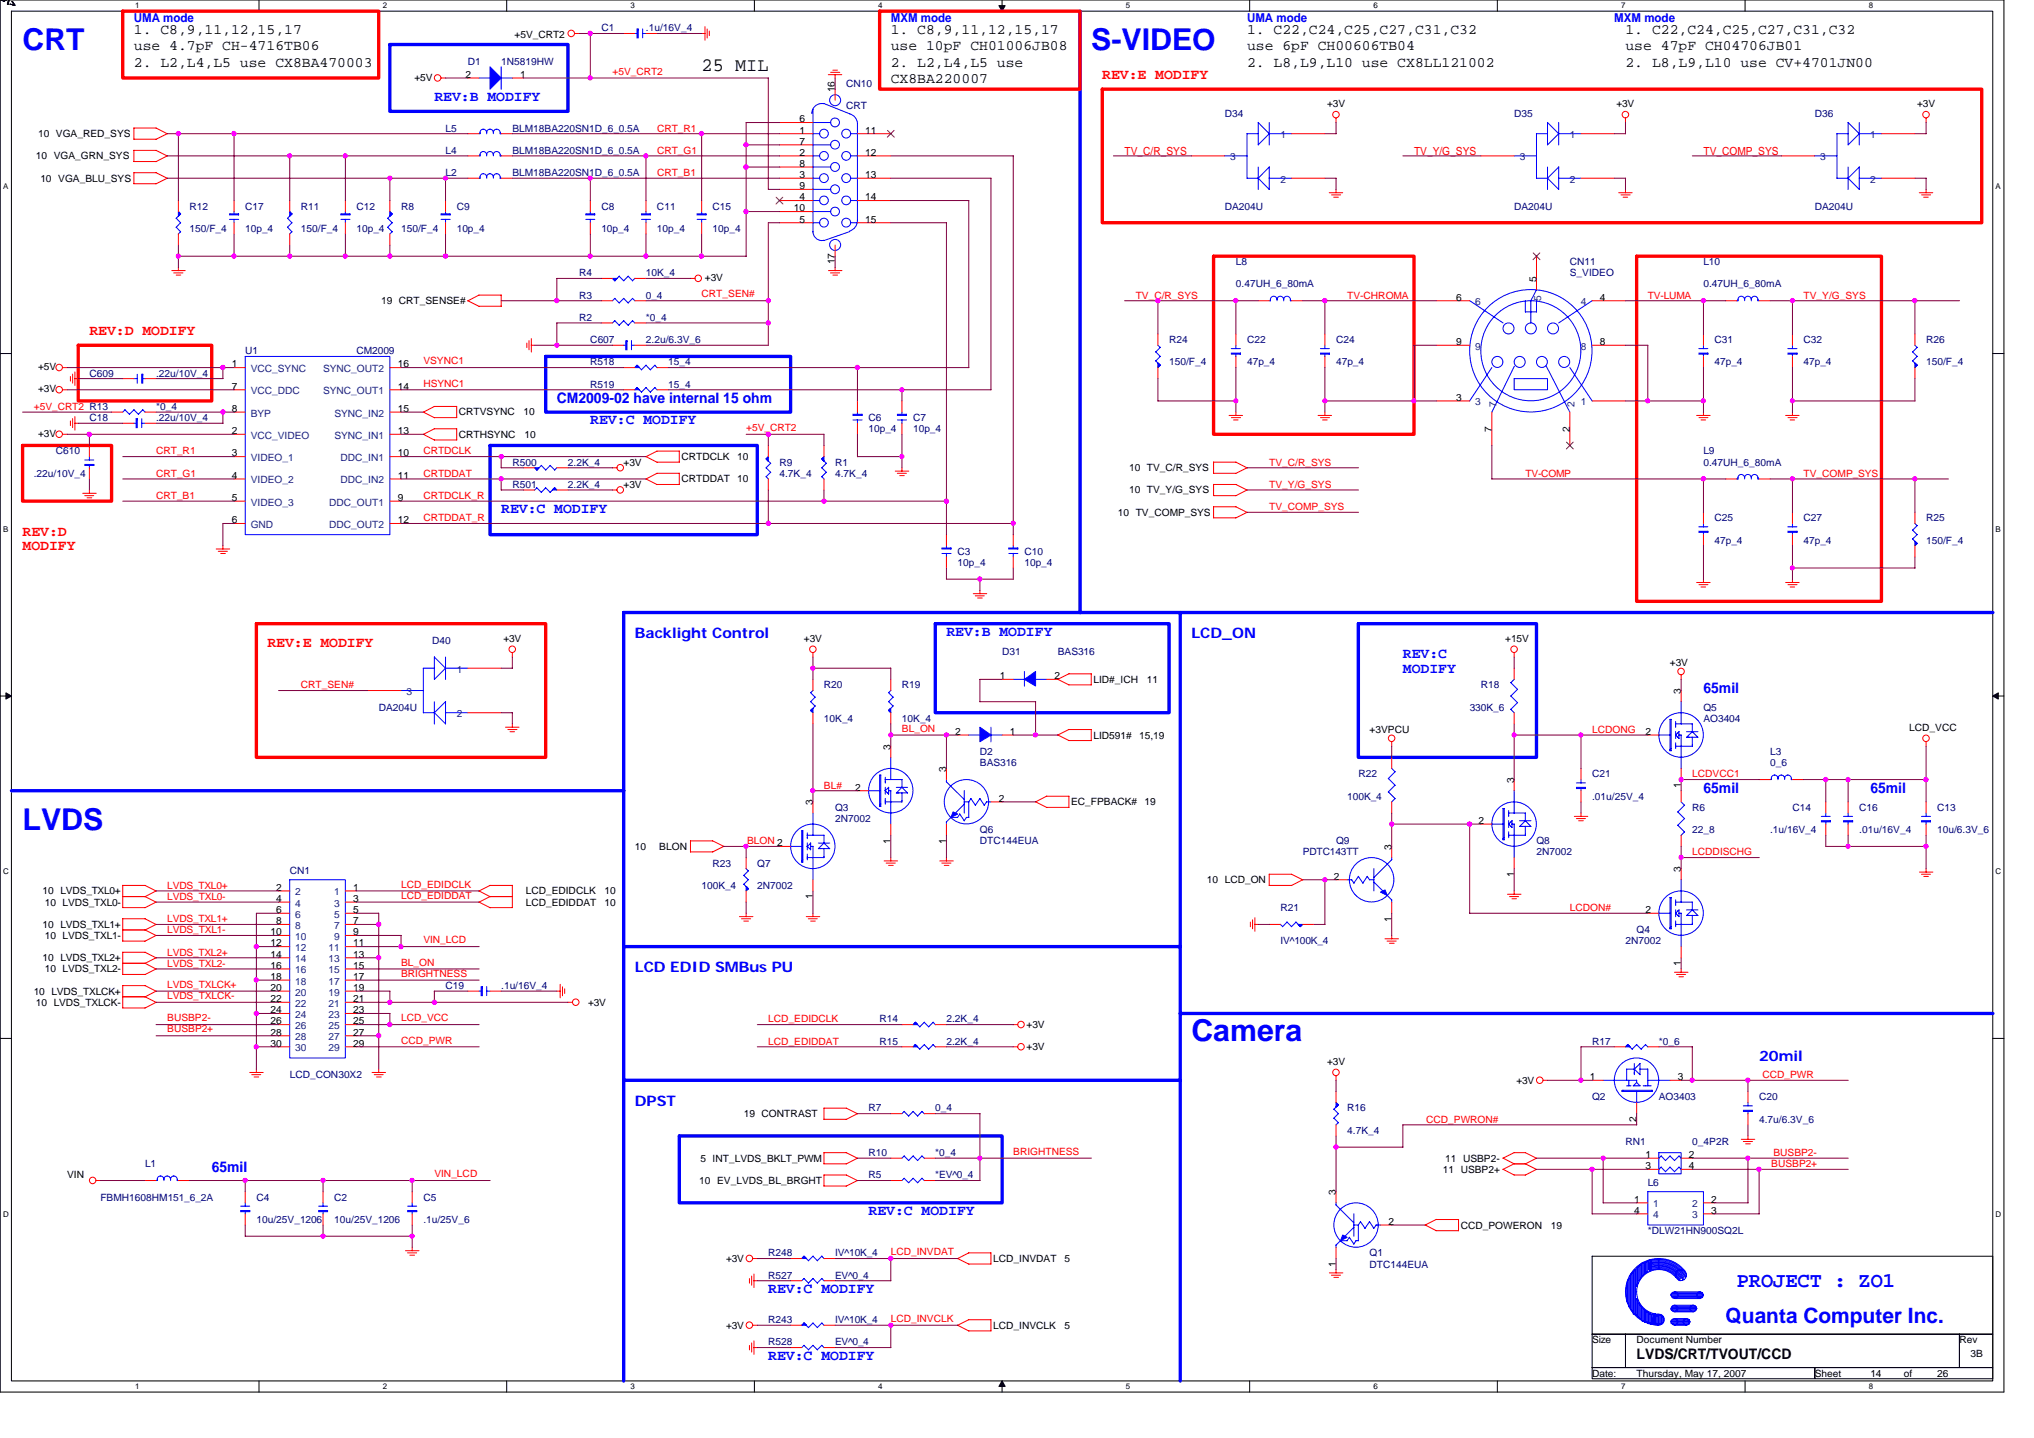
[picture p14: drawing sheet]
<svg xmlns="http://www.w3.org/2000/svg" width="297mm" height="210mm" viewBox="0 0 297 210" stroke-linecap="round" stroke-linejoin="round" font-family="sans-serif">
<defs><g id="words">
<g font-size="4.4" fill="#00f">
<text x="3.3" y="7.3">CRT</text>
<text x="159.4" y="7.3">S-VIDEO</text>
<text x="3.3" y="121.1">LVDS</text>
<text x="174" y="152">Camera</text>
</g>
<g font-size="3.1" fill="#00f">
<text x="253.6" y="187.9">PROJECT : ZO1</text>
<text x="252" y="193.1">Quanta Computer Inc.</text>
</g>
<text font-size="2.8" x="102.5" y="10.3">25 MIL</text>
<g font-size="2.1">
<text x="19.6" y="5">1. C8,9,11,12,15,17</text>
<text x="130.1" y="5">1. C8,9,11,12,15,17</text>
<text x="182.1" y="5">1. C22,C24,C25,C27,C31,C32</text>
<text x="237.4" y="5">1. C22,C24,C25,C27,C31,C32</text>
<text x="19.6" y="7.2">use 4.7pF CH-4716TB06</text>
<text x="19.6" y="9.8">2. L2,L4,L5 use CX8BA470003</text>
<text x="130.1" y="9.8">2. L2,L4,L5 use</text>
<text x="130.1" y="7.2">use 10pF CH01006JB08</text>
<text x="182.1" y="9.8">2. L8,L9,L10 use CX8LL121002</text>
<text x="182.1" y="7.2">use 6pF CH00606TB04</text>
<text x="237.4" y="9.8">2. L8,L9,L10 use CV+4701JN00</text>
<text x="237.4" y="7.2">use 47pF CH04706JB01</text>
<text x="130.1" y="12.1">CX8BA220007</text>
<text x="239" y="198.4">LVDS/CRT/TVOUT/CCD</text>
</g>
<g font-size="2.1" fill="#f00">
<text x="161" y="11.5">REV:E MODIFY</text>
<text x="13.1" y="48.9">REV:D MODIFY</text>
<text x="3.3" y="78.2">REV:D</text>
<text x="3.3" y="80.3">MODIFY</text>
<text x="39" y="94.4">REV:E MODIFY</text>
</g>
<g font-size="2.1" fill="#00f">
<text x="63.4" y="14.8">REV:B MODIFY</text>
<text x="81.3" y="58.9">CM2009-02 have internal 15 ohm</text>
<text x="86.2" y="61.9">REV:C MODIFY</text>
<text x="73.2" y="74.9">REV:C MODIFY</text>
<text x="92.7" y="93.2">Backlight Control</text>
<text x="138.2" y="92.8">REV:B MODIFY</text>
<text x="174" y="93.2">LCD_ON</text>
<text x="204.9" y="96.1">REV:C</text>
<text x="204.9" y="98.2">MODIFY</text>
<text x="248.8" y="101.1">65mil</text>
<text x="248.8" y="115.8">65mil</text>
<text x="273.2" y="115.8">65mil</text>
<text x="92.7" y="141.9">LCD EDID SMBus PU</text>
<text x="256.9" y="154.9">20mil</text>
<text x="92.7" y="161.4">DPST</text>
<text x="30.9" y="171">65mil</text>
<text x="126.8" y="177.4">REV:C MODIFY</text>
<text x="112.2" y="188.7">REV:C MODIFY</text>
<text x="112.2" y="198.5">REV:C MODIFY</text>
</g>
<g font-size="1.8" fill="#00f">
<text x="19.6" y="3.3">UMA mode</text>
<text x="130.1" y="3.3">MXM mode</text>
<text x="182.1" y="3.3">UMA mode</text>
<text x="235.8" y="3.3">MXM mode</text>
</g>
<g font-size="1.6" fill="#f00">
<text x="164.2" y="22.6">TV_C/R_SYS</text>
<text x="206.5" y="22.6">TV_Y/G_SYS</text>
<text x="248.8" y="22.6">TV_COMP_SYS</text>
</g>
<g font-size="1.5">
<text x="75.1" y="5.5">+5V_CRT2</text>
<text x="60.5" y="11.9">+5V</text>
<text x="68" y="11.4">2</text>
<text x="76" y="11.4">1</text>
<text x="116.8" y="17.9">6</text>
<text x="121.9" y="13.5" transform="rotate(-90 121.9 13.5)">16</text>
<text x="193.8" y="15.6">+3V</text>
<text x="236.1" y="15.6">+3V</text>
<text x="280" y="15.6">+3V</text>
<text x="5.2" y="23.3">10 VGA_GRN_SYS</text>
<text x="5.6" y="20">10 VGA_RED_SYS</text>
<text x="116.8" y="19.5">1</text>
<text x="116.8" y="22.7">2</text>
<text x="116.8" y="21.1">7</text>
<text x="126.4" y="22.7">12</text>
<text x="126.4" y="19.5">11</text>
<text x="5.9" y="26.5">10 VGA_BLU_SYS</text>
<text x="116.8" y="26">3</text>
<text x="116.8" y="29.3">4</text>
<text x="116.8" y="24.4">8</text>
<text x="116.8" y="27.6">9</text>
<text x="126.4" y="29.3">14</text>
<text x="126.4" y="26">13</text>
<text x="115.9" y="30.9">10</text>
<text x="116.8" y="32.5">5</text>
<text x="126.4" y="32.5">15</text>
<text x="103" y="41">+3V</text>
<text x="121.9" y="38.6" transform="rotate(-90 121.9 38.6)">17</text>
<text x="224.4" y="41.1" transform="rotate(-90 224.4 41.1)">5</text>
<text x="55.6" y="44.4">19 CRT_SENSE#</text>
<text x="212.7" y="43.9">6</text>
<text x="233.7" y="43.9">4</text>
<text x="5.6" y="54">+5V</text>
<text x="33.8" y="53.6">1</text>
<text x="58.1" y="53.6">16</text>
<text x="212.7" y="50.4">9</text>
<text x="233.7" y="50.4">8</text>
<text x="5.6" y="57.2">+3V</text>
<text x="33.8" y="56.9">7</text>
<text x="58.1" y="56.9">14</text>
<text x="212.7" y="58.5">3</text>
<text x="5.6" y="63.7">+3V</text>
<text x="33.8" y="63.4">2</text>
<text x="33.8" y="60.1">8</text>
<text x="58.1" y="60.1">15</text>
<text x="58.1" y="63.4">13</text>
<text x="67" y="60.6">CRTVSYNC</text>
<text x="67" y="63.9">CRTHSYNC</text>
<text x="76.4" y="60.6">10</text>
<text x="76.6" y="63.9">10</text>
<text x="217.8" y="63" transform="rotate(-90 217.8 63)">7</text>
<text x="229.2" y="63" transform="rotate(-90 229.2 63)">2</text>
<text x="33.8" y="66.6">3</text>
<text x="33.8" y="69.9">4</text>
<text x="58.1" y="66.6">10</text>
<text x="58.1" y="69.9">11</text>
<text x="91.1" y="68">+3V</text>
<text x="91.1" y="71.2">+3V</text>
<text x="99.5" y="67.2">CRTDCLK</text>
<text x="99.5" y="70.4">CRTDDAT</text>
<text x="107.6" y="67.2">10</text>
<text x="107.6" y="70.4">10</text>
<text x="164.9" y="68.8">10 TV_C/R_SYS</text>
<text x="33.8" y="76.4">6</text>
<text x="33.8" y="73.1">5</text>
<text x="58.1" y="73.1">9</text>
<text x="58.1" y="76.4">12</text>
<text x="163.3" y="75.3">10 TV_COMP_SYS</text>
<text x="164.9" y="72">10 TV_Y/G_SYS</text>
<text x="73.5" y="93.6">+3V</text>
<text x="117.4" y="93.6">+3V</text>
<text x="219.8" y="93.6">+15V</text>
<text x="146" y="99.1">1</text>
<text x="154" y="99.1">2</text>
<text x="159.7" y="99.7">LID#_ICH</text>
<text x="167.5" y="99.7">11</text>
<text x="243.9" y="97.2">+3V</text>
<text x="245.5" y="101.3" transform="rotate(-90 245.5 101.3)">3</text>
<text x="139.5" y="107.3">2</text>
<text x="147.5" y="107.3">1</text>
<text x="159.7" y="107.8">LID591#</text>
<text x="166.3" y="107.8">15,19</text>
<text x="200" y="107">+3VPCU</text>
<text x="240.3" y="107.3">2</text>
<text x="278.8" y="106.7">LCD_VCC</text>
<text x="130.1" y="109.4" transform="rotate(-90 130.1 109.4)">3</text>
<text x="138.2" y="112.6" transform="rotate(-90 138.2 112.6)">3</text>
<text x="118.7" y="117.5" transform="rotate(-90 118.7 117.5)">3</text>
<text x="124.9" y="115.4">2</text>
<text x="145.9" y="117">2</text>
<text x="156.4" y="117.5">EC_FPBACK#</text>
<text x="167.1" y="117.5">19</text>
<text x="221.1" y="114.3" transform="rotate(-90 221.1 114.3)">3</text>
<text x="245.5" y="115" transform="rotate(-90 245.5 115)">1</text>
<text x="92.7" y="124.1">10</text>
<text x="96.3" y="124.1">BLON</text>
<text x="130.1" y="123.1" transform="rotate(-90 130.1 123.1)">1</text>
<text x="138.2" y="123.1" transform="rotate(-90 138.2 123.1)">1</text>
<text x="203.2" y="124" transform="rotate(-90 203.2 124)">3</text>
<text x="215.9" y="120.3">2</text>
<text x="6.2" y="130.6">10 LVDS_TXL0+</text>
<text x="40.3" y="130">2</text>
<text x="40.3" y="131.7">4</text>
<text x="51.6" y="130">1</text>
<text x="51.6" y="131.7">3</text>
<text x="76.8" y="130.6">LCD_EDIDCLK</text>
<text x="88.3" y="130.6">10</text>
<text x="118.7" y="131.3" transform="rotate(-90 118.7 131.3)">1</text>
<text x="176.3" y="128.9">10 LCD_ON</text>
<text x="194.8" y="128.4">2</text>
<text x="221.1" y="128" transform="rotate(-90 221.1 128)">1</text>
<text x="245.5" y="127.3" transform="rotate(-90 245.5 127.3)">3</text>
<text x="6.2" y="135.4">10 LVDS_TXL1+</text>
<text x="6.5" y="132.2">10 LVDS_TXL0-</text>
<text x="6.5" y="137.1">10 LVDS_TXL1-</text>
<text x="39.5" y="136.5">10</text>
<text x="40.3" y="133.3">6</text>
<text x="40.3" y="134.9">8</text>
<text x="51.6" y="133.3">5</text>
<text x="51.6" y="134.9">7</text>
<text x="51.6" y="136.5">9</text>
<text x="76.8" y="132.2">LCD_EDIDDAT</text>
<text x="88.3" y="132.2">10</text>
<text x="203.2" y="134.5" transform="rotate(-90 203.2 134.5)">1</text>
<text x="240.3" y="133.3">2</text>
<text x="6.2" y="140.3">10 LVDS_TXL2+</text>
<text x="6.5" y="141.9">10 LVDS_TXL2-</text>
<text x="39.5" y="138.2">12</text>
<text x="39.5" y="139.8">14</text>
<text x="39.5" y="141.4">16</text>
<text x="39.5" y="143">18</text>
<text x="51.6" y="138.2">11</text>
<text x="51.6" y="139.8">13</text>
<text x="51.6" y="141.4">15</text>
<text x="51.6" y="143">17</text>
<text x="245.5" y="141" transform="rotate(-90 245.5 141)">1</text>
<text x="4.9" y="145.2">10 LVDS_TXLCK+</text>
<text x="5.2" y="146.8">10 LVDS_TXLCK-</text>
<text x="39.5" y="144.7">20</text>
<text x="39.5" y="146.3">22</text>
<text x="39.5" y="147.9">24</text>
<text x="39.5" y="149.5">26</text>
<text x="51.6" y="144.7">19</text>
<text x="51.6" y="146.3">21</text>
<text x="51.6" y="147.9">23</text>
<text x="51.6" y="149.5">25</text>
<text x="85.9" y="146.8">+3V</text>
<text x="39.5" y="151.2">28</text>
<text x="39.5" y="152.8">30</text>
<text x="51.6" y="151.2">27</text>
<text x="51.6" y="152.8">29</text>
<text x="149.9" y="150.1">+3V</text>
<text x="149.9" y="153.3">+3V</text>
<text x="193.8" y="155.4">+3V</text>
<text x="221.4" y="158.2">+3V</text>
<text x="232.2" y="157.7">1</text>
<text x="245" y="157.7">3</text>
<text x="108.6" y="163.1">19 CONTRAST</text>
<text x="239" y="163.8" transform="rotate(-90 239 163.8)">2</text>
<text x="9.8" y="172">VIN</text>
<text x="102.1" y="172.8">10 EV_LVDS_BL_BRGHT</text>
<text x="102.3" y="169.6">5 INT_LVDS_BKLT_PWM</text>
<text x="210.7" y="171.2">11 USBP2+</text>
<text x="211" y="169.6">11 USBP2-</text>
<text x="240.3" y="169">1</text>
<text x="240.3" y="170.7">3</text>
<text x="246.7" y="169">2</text>
<text x="246.7" y="170.7">4</text>
<text x="195.1" y="174.4" transform="rotate(-90 195.1 174.4)">3</text>
<text x="202.8" y="178.8">2</text>
<text x="213.3" y="179.3">CCD_POWERON</text>
<text x="226.5" y="179.3">19</text>
<text x="238.7" y="175.6">1</text>
<text x="238.7" y="177.2">4</text>
<text x="249.9" y="177.2">3</text>
<text x="249.9" y="175.6">2</text>
<text x="106" y="184.2">+3V</text>
<text x="145.1" y="184.2">LCD_INVDAT</text>
<text x="155.4" y="184.2">5</text>
<text x="195.1" y="184.9" transform="rotate(-90 195.1 184.9)">1</text>
<text x="106" y="194">+3V</text>
<text x="145.1" y="194">LCD_INVCLK</text>
<text x="155.4" y="194">5</text>
<text x="232.5" y="196.1">Size</text>
<text x="239" y="196.1">Document Number</text>
<text x="286.1" y="196.1">Rev</text>
<text x="232.5" y="200.9">Date:</text>
<text x="239" y="200.9">Thursday, May 17, 2007</text>
<text x="265" y="200.9">Sheet</text>
<text x="273.2" y="200.9">14</text>
<text x="278" y="200.9">of</text>
<text x="282.9" y="200.9">26</text>
<text x="287.8" y="198">3B</text>
</g>
<g font-size="1.5" fill="#000080">
<text x="87.8" y="4.6">C1</text>
<text x="94.3" y="4.6">.1u/16V_4</text>
<text x="68.3" y="9.4">D1</text>
<text x="73.2" y="9.4">1N5819HW</text>
<text x="123.6" y="12.7">CN10</text>
<text x="123.6" y="15.9">CRT</text>
<text x="178.9" y="17.1">D34</text>
<text x="221.1" y="17.1">D35</text>
<text x="265" y="17.1">D36</text>
<text x="65.1" y="19.2">L5</text>
<text x="65.1" y="22.5">L4</text>
<text x="74.8" y="19.2">BLM18BA220SN1D_6_0.5A</text>
<text x="74.8" y="22.5">BLM18BA220SN1D_6_0.5A</text>
<text x="65.1" y="25.7">L2</text>
<text x="74.8" y="25.7">BLM18BA220SN1D_6_0.5A</text>
<text x="27.7" y="30.6">R12</text>
<text x="27.7" y="33.8">150/F_4</text>
<text x="35.8" y="30.6">C17</text>
<text x="35.8" y="33.8">10p_4</text>
<text x="43.9" y="30.6">R11</text>
<text x="43.9" y="33.8">150/F_4</text>
<text x="52.1" y="30.6">C12</text>
<text x="52.1" y="33.8">10p_4</text>
<text x="58.6" y="30.6">R8</text>
<text x="58.6" y="33.8">150/F_4</text>
<text x="66.7" y="30.6">C9</text>
<text x="66.7" y="33.8">10p_4</text>
<text x="87.8" y="30.6">C8</text>
<text x="87.8" y="33.8">10p_4</text>
<text x="95.9" y="30.6">C11</text>
<text x="95.9" y="33.8">10p_4</text>
<text x="104.1" y="30.6">C15</text>
<text x="104.1" y="33.8">10p_4</text>
<text x="178.9" y="30.6">DA204U</text>
<text x="221.1" y="30.6">DA204U</text>
<text x="265" y="30.6">DA204U</text>
<text x="84.6" y="40.3">R4</text>
<text x="94.3" y="40.3">10K_4</text>
<text x="180.5" y="38.7">L8</text>
<text x="180.5" y="42">0.47UH_6_80mA</text>
<text x="229.3" y="38.7">CN11</text>
<text x="229.3" y="40.3">S_VIDEO</text>
<text x="248.8" y="38.7">L10</text>
<text x="248.8" y="42">0.47UH_6_80mA</text>
<text x="84.6" y="46.8">R2</text>
<text x="84.6" y="43.6">R3</text>
<text x="94.3" y="46.8">*0_4</text>
<text x="94.3" y="43.6">0_4</text>
<text x="35.8" y="51.7">U1</text>
<text x="52.1" y="51.7">CM2009</text>
<text x="86.2" y="53.3">R518</text>
<text x="86.2" y="50.1">C607</text>
<text x="94.3" y="50.1">2.2u/6.3V_6</text>
<text x="97.6" y="53.3">15_4</text>
<text x="170.7" y="50.1">R24</text>
<text x="170.7" y="53.3">150/F_4</text>
<text x="182.1" y="50.1">C22</text>
<text x="182.1" y="53.3">47p_4</text>
<text x="195.1" y="50.1">C24</text>
<text x="195.1" y="53.3">47p_4</text>
<text x="250.4" y="50.1">C31</text>
<text x="250.4" y="53.3">47p_4</text>
<text x="263.4" y="50.1">C32</text>
<text x="263.4" y="53.3">47p_4</text>
<text x="281.3" y="50.1">R26</text>
<text x="281.3" y="53.3">150/F_4</text>
<text x="13.1" y="55">C609</text>
<text x="22.8" y="59.8">*0_4</text>
<text x="22.8" y="55">.22u/10V_4</text>
<text x="86.2" y="56.6">R519</text>
<text x="97.6" y="56.6">15_4</text>
<text x="13.1" y="61.5">C18</text>
<text x="22.8" y="61.5">.22u/10V_4</text>
<text x="126.8" y="61.5">C6</text>
<text x="126.8" y="63.1">10p_4</text>
<text x="133.3" y="61.5">C7</text>
<text x="133.3" y="63.1">10p_4</text>
<text x="4.9" y="69.6">.22u/10V_4</text>
<text x="8.2" y="66.3">C610</text>
<text x="74.8" y="68">R500</text>
<text x="74.8" y="71.2">R501</text>
<text x="82.9" y="68">2.2K_4</text>
<text x="82.9" y="71.2">2.2K_4</text>
<text x="113.8" y="68">R9</text>
<text x="113.8" y="69.6">4.7K_4</text>
<text x="122" y="68">R1</text>
<text x="122" y="69.6">4.7K_4</text>
<text x="248.8" y="66.3">L9</text>
<text x="248.8" y="68">0.47UH_6_80mA</text>
<text x="250.4" y="76.1">C25</text>
<text x="263.4" y="76.1">C27</text>
<text x="281.3" y="76.1">R25</text>
<text x="139.8" y="81">C3</text>
<text x="139.8" y="82.6">10p_4</text>
<text x="149.6" y="81">C10</text>
<text x="149.6" y="82.6">10p_4</text>
<text x="250.4" y="79.4">47p_4</text>
<text x="263.4" y="79.4">47p_4</text>
<text x="281.3" y="79.4">150/F_4</text>
<text x="63.1" y="94">D40</text>
<text x="146.3" y="95.6">D31</text>
<text x="154.5" y="95.6">BAS316</text>
<text x="120.3" y="100.5">R20</text>
<text x="131.7" y="100.5">R19</text>
<text x="216.3" y="100.5">R18</text>
<text x="55.3" y="103.7">DA204U</text>
<text x="120.3" y="105.3">10K_4</text>
<text x="131.7" y="105.3">10K_4</text>
<text x="214.6" y="103.7">330K_6</text>
<text x="248.8" y="103.7">Q5</text>
<text x="248.8" y="105.3">AO3404</text>
<text x="143.1" y="110.2">D2</text>
<text x="143.1" y="111.9">BAS316</text>
<text x="198.4" y="113.5">R22</text>
<text x="232.5" y="113.5">C21</text>
<text x="258.5" y="110.2">L3</text>
<text x="258.5" y="111.9">0_6</text>
<text x="122" y="118.4">Q3</text>
<text x="122" y="120">2N7002</text>
<text x="196.7" y="116.7">100K_4</text>
<text x="232.5" y="116.7">.01u/25V_4</text>
<text x="247.1" y="118.4">R6</text>
<text x="261.8" y="118.4">C14</text>
<text x="271.5" y="118.4">C16</text>
<text x="282.9" y="118.4">C13</text>
<text x="143.1" y="121.6">Q6</text>
<text x="143.1" y="123.2">DTC144EUA</text>
<text x="190.2" y="124.9">PDTC143TT</text>
<text x="195.1" y="123.2">Q9</text>
<text x="224.4" y="123.2">Q8</text>
<text x="224.4" y="124.9">2N7002</text>
<text x="247.1" y="121.6">22_8</text>
<text x="258.5" y="121.6">.1u/16V_4</text>
<text x="271.5" y="121.6">.01u/16V_4</text>
<text x="282.9" y="121.6">10u/6.3V_6</text>
<text x="42.3" y="127.6">CN1</text>
<text x="102.5" y="129.7">100K_4</text>
<text x="104.1" y="126.5">R23</text>
<text x="110.6" y="126.5">Q7</text>
<text x="110.6" y="129.7">2N7002</text>
<text x="187" y="133">R21</text>
<text x="187" y="137.9">IV^100K_4</text>
<text x="237.4" y="137.9">2N7002</text>
<text x="239" y="136.2">Q4</text>
<text x="65.1" y="144.4">C19</text>
<text x="73.2" y="144.4">.1u/16V_4</text>
<text x="128.5" y="149.2">R14</text>
<text x="138.2" y="149.2">2.2K_4</text>
<text x="128.5" y="152.5">R15</text>
<text x="138.2" y="152.5">2.2K_4</text>
<text x="232.5" y="152.5">R17</text>
<text x="242.2" y="152.5">*0_6</text>
<text x="42.3" y="157.4">LCD_CON30X2</text>
<text x="232.5" y="160.6">Q2</text>
<text x="242.2" y="160.6">AO3403</text>
<text x="256.9" y="160.6">C20</text>
<text x="126.8" y="162.2">R7</text>
<text x="136.6" y="162.2">0_4</text>
<text x="196.7" y="162.2">R16</text>
<text x="196.7" y="165.5">4.7K_4</text>
<text x="237.4" y="167.1">RN1</text>
<text x="247.1" y="167.1">0_4P2R</text>
<text x="256.9" y="163.9">4.7u/6.3V_6</text>
<text x="21.2" y="170.4">L1</text>
<text x="126.8" y="168.8">R10</text>
<text x="126.8" y="172">R5</text>
<text x="136.6" y="168.8">*0_4</text>
<text x="136.6" y="172">*EV^0_4</text>
<text x="240.6" y="173.1">L6</text>
<text x="14.7" y="175.3">FBMH1608HM151_6_2A</text>
<text x="37.4" y="178.5">10u/25V_1206</text>
<text x="37.4" y="175.3">C4</text>
<text x="48.8" y="178.5">10u/25V_1206</text>
<text x="48.8" y="175.3">C2</text>
<text x="61.8" y="178.5">.1u/25V_6</text>
<text x="61.8" y="175.3">C5</text>
<text x="112.2" y="183.4">R248</text>
<text x="122" y="183.4">IV^10K_4</text>
<text x="200" y="183.4">Q1</text>
<text x="200" y="185">DTC144EUA</text>
<text x="240.6" y="180.1">*DLW21HN900SQ2L</text>
<text x="112.2" y="186.6">R527</text>
<text x="122" y="186.6">EV^0_4</text>
<text x="112.2" y="196.4">R528</text>
<text x="112.2" y="193.1">R243</text>
<text x="122" y="196.4">EV^0_4</text>
<text x="122" y="193.1">IV^10K_4</text>
</g>
<g font-size="1.5" fill="#f00">
<text x="89.4" y="10.9">+5V_CRT2</text>
<text x="95.9" y="19.2">CRT_R1</text>
<text x="95.9" y="22.5">CRT_G1</text>
<text x="95.9" y="25.7">CRT_B1</text>
<text x="102.5" y="43.4">CRT_SEN#</text>
<text x="165.9" y="43.6">TV_C/R_SYS</text>
<text x="196.7" y="43.6">TV-CHROMA</text>
<text x="240.6" y="43.6">TV-LUMA</text>
<text x="263.4" y="43.6">TV_Y/G_SYS</text>
<text x="61.8" y="53.2">VSYNC1</text>
<text x="4.9" y="59.8">+5V_CRT2 R13</text>
<text x="61.8" y="56.4">HSYNC1</text>
<text x="109" y="62.9">+5V_CRT2</text>
<text x="22.8" y="66.3">CRT_R1</text>
<text x="22.8" y="69.6">CRT_G1</text>
<text x="61.8" y="69.6">CRTDDAT</text>
<text x="61.8" y="66.3">CRTDCLK</text>
<text x="185.4" y="68">TV_C/R_SYS</text>
<text x="185.4" y="71.2">TV_Y/G_SYS</text>
<text x="222.8" y="69.6">TV-COMP</text>
<text x="263.4" y="69.6">TV_COMP_SYS</text>
<text x="22.8" y="72.8">CRT_B1</text>
<text x="61.8" y="76.1">CRTDDAT_R</text>
<text x="61.8" y="72.8">CRTDCLK_R</text>
<text x="185.4" y="74.5">TV_COMP_SYS</text>
<text x="43.9" y="100.5">CRT_SEN#</text>
<text x="131.7" y="106.8">BL_ON</text>
<text x="232.5" y="107">LCDONG</text>
<text x="247.1" y="113.5">LCDVCC1</text>
<text x="120.3" y="115.1">BL#</text>
<text x="109.1" y="123.2">BLON 2</text>
<text x="247.1" y="124.9">LCDDISCHG</text>
<text x="24.4" y="131.4">LVDS_TXL0-</text>
<text x="24.4" y="129.7">LVDS_TXL0+</text>
<text x="58.6" y="129.6">LCD_EDIDCLK</text>
<text x="58.6" y="131.2">LCD_EDIDDAT</text>
<text x="24.4" y="134.6">LVDS_TXL1+</text>
<text x="24.4" y="136.3">LVDS_TXL1-</text>
<text x="61.8" y="137.7">VIN_LCD</text>
<text x="229.3" y="133">LCDON#</text>
<text x="24.4" y="141.1">LVDS_TXL2-</text>
<text x="24.4" y="139.5">LVDS_TXL2+</text>
<text x="58.6" y="142.6">BRIGHTNESS</text>
<text x="58.6" y="140.9">BL_ON</text>
<text x="24.4" y="144.2">LVDS_TXLCK+</text>
<text x="24.4" y="145.8">LVDS_TXLCK-</text>
<text x="24.4" y="149.1">BUSBP2-</text>
<text x="58.6" y="149.1">LCD_VCC</text>
<text x="112.2" y="149.2">LCD_EDIDCLK</text>
<text x="24.4" y="150.7">BUSBP2+</text>
<text x="58.6" y="152.3">CCD_PWR</text>
<text x="112.2" y="152.5">LCD_EDIDDAT</text>
<text x="257.4" y="157.4">CCD_PWR</text>
<text x="208.3" y="163.9">CCD_PWRON#</text>
<text x="63.4" y="171.9">VIN_LCD</text>
<text x="148" y="168.6">BRIGHTNESS</text>
<text x="258.7" y="170.4">BUSBP2+</text>
<text x="259" y="168.8">BUSBP2-</text>
<text x="130.1" y="183.2">LCD_INVDAT</text>
<text x="130.1" y="193">LCD_INVCLK</text>
</g>
<g font-size="1.5" fill="#004080">
<text x="179.7" y="23.4">3</text>
<text x="187" y="20.2">1</text>
<text x="221.9" y="23.4">3</text>
<text x="229.3" y="20.2">1</text>
<text x="265.8" y="23.4">3</text>
<text x="273.1" y="20.2">1</text>
<text x="187" y="26.7">2</text>
<text x="229.3" y="26.7">2</text>
<text x="273.1" y="26.7">2</text>
<text x="215.4" y="44.6">6</text>
<text x="225.1" y="43.9" transform="rotate(-90 225.1 43.9)">5</text>
<text x="230.9" y="44.6">4</text>
<text x="215.4" y="51.1">9</text>
<text x="230.9" y="51.1">8</text>
<text x="36.6" y="54.3">VCC_SYNC</text>
<text x="36.6" y="57.6">VCC_DDC</text>
<text x="47.2" y="54.3">SYNC_OUT2</text>
<text x="47.2" y="57.6">SYNC_OUT1</text>
<text x="215.4" y="59.2">3</text>
<text x="218.5" y="59.4" transform="rotate(-90 218.5 59.4)">7</text>
<text x="229.9" y="59.4" transform="rotate(-90 229.9 59.4)">2</text>
<text x="230.9" y="59.2">1</text>
<text x="36.6" y="64.1">VCC_VIDEO</text>
<text x="36.6" y="60.8">BYP</text>
<text x="48.8" y="60.8">SYNC_IN2</text>
<text x="48.8" y="64.1">SYNC_IN1</text>
<text x="36.6" y="67.3">VIDEO_1</text>
<text x="36.6" y="70.6">VIDEO_2</text>
<text x="49.7" y="67.3">DDC_IN1</text>
<text x="49.7" y="70.6">DDC_IN2</text>
<text x="36.6" y="77.1">GND</text>
<text x="36.6" y="73.8">VIDEO_3</text>
<text x="48.1" y="73.8">DDC_OUT1</text>
<text x="48.1" y="77.1">DDC_OUT2</text>
<text x="59.4" y="101.5">3</text>
<text x="66.7" y="98.2">1</text>
<text x="66.7" y="104.7">2</text>
<text x="43.1" y="130.7">2</text>
<text x="48.8" y="130.7">1</text>
<text x="43.1" y="132.3">4</text>
<text x="43.1" y="134">6</text>
<text x="43.1" y="135.6">8</text>
<text x="43.1" y="137.2">10</text>
<text x="48.8" y="132.3">3</text>
<text x="48.8" y="134">5</text>
<text x="48.8" y="135.6">7</text>
<text x="48.8" y="137.2">9</text>
<text x="43.1" y="138.8">12</text>
<text x="43.1" y="140.5">14</text>
<text x="43.1" y="142.1">16</text>
<text x="43.1" y="143.7">18</text>
<text x="48" y="138.8">11</text>
<text x="48" y="140.5">13</text>
<text x="48" y="142.1">15</text>
<text x="48" y="143.7">17</text>
<text x="43.1" y="145.3">20</text>
<text x="43.1" y="147">22</text>
<text x="43.1" y="148.6">24</text>
<text x="48" y="145.3">19</text>
<text x="48" y="147">21</text>
<text x="48" y="148.6">23</text>
<text x="43.1" y="150.2">26</text>
<text x="43.1" y="151.8">28</text>
<text x="43.1" y="153.5">30</text>
<text x="48" y="150.2">25</text>
<text x="48" y="151.8">27</text>
<text x="48" y="153.5">29</text>
<text x="241.4" y="176.2">1</text>
<text x="241.4" y="177.8">4</text>
<text x="247.1" y="177.8">3</text>
<text x="247.1" y="176.2">2</text>
</g>
<text font-size="1.3" x="2.5" y=".6" transform="rotate(-144 2.5 .6)">&lt;Vi</text>
<g font-size="1.2">
<text x="19.7" y="1.2">1</text>
<text x="55.9" y="1.2">2</text>
<text x="92.1" y="1.2">3</text>
<text x="128.2" y="1.2">4</text>
<text x="164.4" y="1.2">5</text>
<text x="200.6" y="1.2">6</text>
<text x="236.7" y="1.2">7</text>
<text x="272.9" y="1.2">8</text>
<text x=".5" y="27.6">A</text>
<text x="291.4" y="27.6">A</text>
<text x=".5" y="77.6">B</text>
<text x="291.4" y="77.6">B</text>
<text x=".5" y="127.6">C</text>
<text x="291.4" y="127.6">C</text>
<text x=".5" y="177.6">D</text>
<text x="291.4" y="177.6">D</text>
<text x="19.7" y="202.8">1</text>
<text x="55.9" y="202.8">2</text>
<text x="92.1" y="202.8">3</text>
<text x="128.2" y="202.8">4</text>
<text x="164.4" y="202.8">5</text>
<text x="200.6" y="202.8">6</text>
<text x="236.7" y="202.8">7</text>
<text x="272.9" y="202.8">8</text>
</g>
</g></defs>
<path d="M0 0h292.6v203.2h-292.6zM1.7 1.6h289.3v200h-289.3z" fill="none" stroke="#000" stroke-width=".15"/>
<g fill="#fff">
<path d="M19.7 .2h.7v1.3h-.7z"/>
<path d="M19.7 201.8h.7v1.3h-.7z"/>
</g>
<path d="M37.8 0v1.6M37.8 201.6v1.6" fill="none" stroke="#000" stroke-width=".15"/>
<g fill="#fff">
<path d="M55.9 .2h.6v1.3h-.6z"/>
<path d="M55.9 201.8h.6v1.3h-.6z"/>
</g>
<path d="M74 0v1.6M74 201.6v1.6" fill="none" stroke="#000" stroke-width=".15"/>
<g fill="#fff">
<path d="M92.1 .2h.6v1.3h-.6z"/>
<path d="M92.1 201.8h.6v1.3h-.6z"/>
</g>
<path d="M110.2 0v1.6M110.2 201.6v1.6" fill="none" stroke="#000" stroke-width=".15"/>
<g fill="#fff">
<path d="M128.2 .2h.7v1.3h-.7z"/>
<path d="M128.2 201.8h.7v1.3h-.7z"/>
</g>
<path d="M146.3 0v1.6M146.3 201.6v1.6" fill="none" stroke="#000" stroke-width=".15"/>
<path d="M145.9 .8h.9l-.5 .8zM146.3 201.6l.5 .8h-.9z" fill="#000" stroke="#000" stroke-width=".15"/>
<g fill="#fff">
<path d="M164.4 .2h.7v1.3h-.7z"/>
<path d="M164.4 201.8h.7v1.3h-.7z"/>
</g>
<path d="M182.5 0v1.6M182.5 201.6v1.6" fill="none" stroke="#000" stroke-width=".15"/>
<g fill="#fff">
<path d="M200.6 .2h.6v1.3h-.6z"/>
<path d="M200.6 201.8h.6v1.3h-.6z"/>
</g>
<path d="M218.7 0v1.6M218.7 201.6v1.6" fill="none" stroke="#000" stroke-width=".15"/>
<g fill="#fff">
<path d="M236.7 .2h.7v1.3h-.7z"/>
<path d="M236.7 201.8h.7v1.3h-.7z"/>
</g>
<path d="M254.8 0v1.6M254.8 201.6v1.6" fill="none" stroke="#000" stroke-width=".15"/>
<g fill="#fff">
<path d="M272.9 .2h.7v1.3h-.7z"/>
<path d="M272.9 201.8h.7v1.3h-.7z"/>
<path d="M.5 26.6h.7v1.3h-.7z"/>
<path d="M291.4 26.6h.8v1.3h-.8z"/>
<path d="M.5 76.6h.7v1.3h-.7z"/>
<path d="M291.4 76.6h.8v1.3h-.8z"/>
</g>
<path d="M0 51.6h1.7M291 51.6h1.6" fill="none" stroke="#000" stroke-width=".15"/>
<g fill="#fff">
<path d="M.5 126.6h.8v1.3h-.8z"/>
<path d="M291.4 126.6h.9v1.3h-.9z"/>
</g>
<path d="M0 101.6h1.7M291 101.6h1.6" fill="none" stroke="#000" stroke-width=".15"/>
<path d="M.9 101.1l.8 .5-.8 .4zM291 101.6l.8-.5v.9z" fill="#000" stroke="#000" stroke-width=".15"/>
<g fill="#fff">
<path d="M.5 176.6h.8v1.2h-.8z"/>
<path d="M291.4 176.6h.9v1.2h-.9z"/>
</g>
<path d="M0 151.6h1.7M291 151.6h1.6M232.5 183.4h58.5v11.4h-58.5zM232.5 194.8h4.9v4.8h-4.9zM232.5 199.6h32.5v1.7h-32.5zM237.4 194.8h48.7v4.8h-48.7zM265 199.6h26v1.7h-26zM286.1 194.8h4.9v4.8h-4.9z" fill="none" stroke="#000" stroke-width=".15"/>
<g fill="none" stroke="#00f" stroke-width=".49">
<path d="M56.9 6.5h26v9.8h-26zM157.7 1.6v87.8M79.7 52h35.8v8.2h-35.8zM71.6 65h39v13h-39zM136.6 91h34.1v13h-34.1zM172.4 89.4v112.2M198.4 91h26v19.6h-26zM291 89.4h-199.9v112.2M1.7 115.4h89.4M91.1 138.2h81.3M91.1 157.7h81.3M172.4 147.9h118.6"/>
<path d="M99.2 165.8h47.1v9.8h-47.1z"/>
</g>
<path d="M17.9 1.6h37.4v9.8h-37.4zM128.5 1.6h29.2v11.4h-29.2zM161 13h128.4v19.5h-128.4zM177.2 37.4h29.3v26h-29.3zM239 37.4h35.8v50.4h-35.8zM11.4 50.4h19.5v8.1h-19.5zM3.3 65h13v8.2h-13zM37.4 91h42.3v19.6h-42.3z" fill="none" stroke="#f00" stroke-width=".49"/>
<g fill="none" stroke="#f00" stroke-width=".15">
<path d="M19.6 18.7h3.2M19.6 18.7v1.6M22.8 18.7l1.6 .8M24.4 19.5l-1.6 .8h-3.3M64.4 11.4h.7M68.3 11.4h1.7M68.3 19.5h1.7M73.2 19.5h1.6M74.8 11.4h1.7M83.9 4.9h.7M91.1 4.9h1.6M94.3 4.9h1.6"/>
<path d="M102.5 4.9h.5M103 3.9v2M103.3 4.2v1.3M103.6 4.5v.7M113.8 19.5h4.9M113.8 17.9h4.9M121 10.9h1.9M121.3 10.6h1.3M121.6 10.2h.7M122 10.9v.5M122 13v1.6M125.2 19.5h4.9"/>
<path d="M188.6 19.5h4.9M195.1 17.2v.7M230.9 19.5h4.9M237.4 17.2v.7M274.8 19.5h4.9M281.3 17.2v.7M22.8 21.9l1.6 .9M22.8 25.2l1.6 .8M22.8 21.9h-3.2v1.7M22.8 25.2h-3.2v1.6M24.4 22.8l-1.6 .8h-3.3M24.4 26l-1.6 .8h-3.3"/>
<path d="M25.1 39.5h1.9M25.4 39.8h1.3M26.1 29.3v1.6M26.1 34.1v1.7M26.1 39v.5M34.2 29.3v1.6M34.2 32.5v1.6M42.3 29.3v1.6M42.3 34.1v1.7M50.4 29.3v1.6M50.4 32.5v1.6M56.9 29.3v1.6"/>
<path d="M56.9 34.1v1.7M65.1 29.3v1.6M65.1 32.5v1.6M68.3 26h1.7M68.3 22.8h1.7M73.2 26h1.6M73.2 22.8h1.6M86.2 29.3v1.6M86.2 32.5v1.6M94.3 29.3v1.6M94.3 32.5v1.6M102.5 29.3v1.6"/>
<path d="M102.5 32.5v1.6M113.8 26h4.9M113.8 22.8h4.9M113.8 32.5h4.9M113.8 29.3h4.9M113.8 21.1h4.9M113.8 24.4h4.9M113.8 27.6h4.9M113.8 30.9h4.9M121 39.5h2M121.3 39.8h1.3M122 35.8v1.6"/>
<path d="M122 39v.5M125.2 26h4.9M125.2 22.8h4.9M125.2 32.5h4.9M125.2 29.3h4.9M174 22.8h4.9M188.6 26h4.9M194.1 28.1h2M194.5 28.4h1.3M194.8 28.8h.6M195.1 27.6v.6M216.3 22.8h4.8"/>
<path d="M224.4 37.4v4.9M230.9 26h4.9M236.4 28.1h2M236.7 28.4h1.4M237 28.8h.7M237.4 27.6v.6M260.1 22.8h4.9M274.8 26h4.9M280.3 28.1h2M280.6 28.4h1.3M280.9 28.8h.7M281.3 27.6v.6"/>
<path d="M9.1 56.9h.7M9.1 53.7h.7M10.3 54.9v.7M10.6 54.6v1.3M10.9 55.3h.5M10.9 54.3v2M17.9 55.3h1.7M21.2 55.3h1.6M25.7 40.2h.7M34.2 56.9h1.6M34.2 53.7h1.6M56.9 56.9h1.7"/>
<path d="M56.9 53.7h1.7M66.7 59.3v1.7h-3.3M66.7 59.3h-3.3l-1.6 .9 1.7 .8M68.3 43.9l1.7 .8M69.9 43.1h3.3M70 43.1l-1.7 .8M73.2 43.1v1.6h-3.2M76.9 50.1v.6M77.3 49.7v1.4M77.6 50.4h.5M77.6 49.4v2M87.8 40.6h1.6"/>
<path d="M87.8 47.1h1.6M87.8 43.9h1.6M89.4 50.4h1.7M91.1 56.9h1.6M91.1 53.7h1.6M92.7 40.6h1.6M92.7 50.4h1.6M92.7 47.1h1.6M92.7 43.9h1.6M95.9 56.9h1.7M95.9 53.7h1.7M100.8 40.6h.7"/>
<path d="M121.6 40.2h.7M125.2 58.5v1.7M131.7 58.5v1.7M169.1 48.8v1.6M169.1 53.7v1.6M180.5 48.8v1.6M180.5 52v1.7M183.7 43.9h1.7M188.6 43.9h1.6M193.5 48.8v1.6M193.5 52v1.7M209.7 50.4h4.9"/>
<path d="M209.7 43.9h4.9M209.7 58.5h4.9M232.5 50.4h4.9M232.5 43.9h4.9M232.5 58.5h4.9M248.8 48.8v1.6M248.8 52v1.7M252 43.9h1.6M256.9 43.9h1.6M261.8 48.8v1.6M261.8 52v1.7M279.7 48.8v1.6"/>
<path d="M279.7 53.7v1.6M9.1 63.4h.7M10.3 61.4v.7M10.6 61.1v1.3M10.9 61.8h.5M10.9 60.8v2M12.1 72h2M12.4 72.3h1.3M12.7 72.7h.7M13.1 65v1.7M13.1 68.3v1.6M13.1 71.5v.5"/>
<path d="M16.3 60.2h1.6M17.9 61.8h1.7M21.2 61.8h1.6M21.2 60.2h1.6M32.6 79.7v.5M34.2 63.4h1.6M34.2 66.7h1.6M34.2 69.9h1.6M34.2 76.4h1.6M34.2 60.2h1.6M34.2 73.2h1.6M56.9 63.4h1.7"/>
<path d="M56.9 66.7h1.7M56.9 69.9h1.7M56.9 76.4h1.7M56.9 60.2h1.7M56.9 73.2h1.7M61.8 63.4l1.6-.8h3.3v1.6h-3.3M61.8 63.4l1.7 .8M76.5 68.3h1.6M76.5 71.5h1.6M81.3 68.3h1.6M81.3 71.5h1.6M89.4 68.3h.7"/>
<path d="M89.4 71.5h.7M94.3 66.7l1.7 .8M94.3 69.9l1.7 .8M95.9 69.1h3.3v1.6M95.9 65.8h3.3M95.9 65.8l-1.6 .9M95.9 67.5h3.3M95.9 69.1l-1.6 .8M95.9 70.7h3.3M99.2 65.8v1.7M112.2 65v1.7M112.2 69.9v1.6"/>
<path d="M120.3 65v1.7M120.3 69.9v1.6M125.2 61.8v1.6M130.7 68.8h2M131 69.1h1.4M131.4 69.4h.7M131.7 61.8v1.6M131.7 68.3v.5M138.2 78v1.7M148 78v1.7M177.2 67.4v1.7h3.3M177.2 70.7v1.6h3.3"/>
<path d="M177.2 67.5h3.3l1.6 .8M177.2 70.7h3.3l1.6 .8M179.5 60.6h2M179.8 61h1.4M180.1 61.3h.7M180.5 60.2v.5M182.1 71.5l-1.6 .9M182.1 68.3l-1.6 .8M182.1 74.8l-1.6 .8M182.1 74.8l-1.6-.8h-3.3v1.6h3.3M192.5 60.6h2M192.8 61h1.4"/>
<path d="M193.1 61.3h.7M193.5 60.2v.5M217.9 60.2v4.8M229.3 60.2v4.8M247.8 60.6h1.9M248.1 61h1.3M248.4 61.3h.7M248.8 60.2v.5M248.8 74.8v1.6M248.8 78v1.7M252 69.9h1.6M256.9 69.9h1.6"/>
<path d="M260.8 60.6h1.9M261.1 61h1.3M261.4 61.3h.7M261.8 60.2v.5M261.8 74.8v1.6M261.8 78v1.7M279.7 74.8v1.6M279.7 79.7v1.6M31.6 80.1h1.9M31.9 80.5h1.3M32.2 80.8h.7M68.3 97.5h4.9"/>
<path d="M74.8 95.3v.6M118.7 95.3v.6M118.7 99.2v1.6M130.1 99.2v1.6M138.2 81.3v1.6M142.1 86.7h2M142.4 87h1.3M142.8 87.3h.6M143.1 86.2v.5M146.3 99.2h1.7M148 81.3v1.6M154.4 99.1l1.7 .9"/>
<path d="M156.1 100h3.3M159.4 98.4v1.6M159.4 98.4l-3.3-.1-1.6 .9h-1.7M221.1 95.3v.6M221.1 97.5v1.7M245.5 98.5v.7M247.8 85h1.9M248.1 85.3h1.3M248.4 85.7h.7M248.8 84.5v.5M260.8 85h1.9M261.1 85.3h1.3"/>
<path d="M261.4 85.7h.7M261.8 84.5v.5M53.7 100.8h4.9M68.3 104h4.9M73.8 106.2h2M74.2 106.5h1.3M74.5 106.8h.6M74.8 105.7v.5M118.7 104v1.7M118.7 117.1v1.6M125.2 115.4h1.6M130.1 104v1.7"/>
<path d="M130.1 108.9v1.7M138.2 112.2v1.6M139.8 107.3h1.7M144.7 117.1h1.6M146.3 107.3h1.7M152.8 116.2h3.3v1.7M152.9 116.2l-1.7 .9 1.6 .8h3.3M154.4 107.3l1.7 .8M156.1 106.5h3.3M156.1 106.5l-1.6 .8M159.4 106.5v1.6h-3.3M203.2 108.3v.6"/>
<path d="M203.2 110.6v1.6M203.2 117.1v1.6M221.1 104v1.7M221.1 113.8v1.6M229.9 119.2h2M230.2 119.5h1.3M230.5 119.8h.7M230.9 112.2v1.6M230.9 115.4v1.7M230.9 118.7v.5M240.6 107.3h1.6M245.5 100.8v1.6"/>
<path d="M245.5 112.2v1.6M245.5 115.4v1.7M256.9 113.8h1.6M261.8 113.8h1.6M266.6 117.1v1.6M269.9 117.1v1.6M281.3 108.3v.6M281.3 117.1v1.6M17.9 130.9h3.3M17.9 135.7h3.3M17.9 129.2h3.3M17.9 129.2v3.3"/>
<path d="M21.2 129.2l1.6 .9M21.2 134.1l1.6 .9M21.2 139l1.6 .8M21.2 135.7l1.6 .9M21.2 134.1h-3.3v3.3M21.2 139h-3.3v3.2M22.8 136.5l-1.6 .9h-3.3M22.8 130l-1.6 .9 1.6 .8M22.8 134.9l-1.6 .9M22.8 139.8l-1.6 .8M22.8 131.7l-1.6 .8h-3.3M40.7 134.9h1.6"/>
<path d="M40.7 133.3h1.6M40.7 130h1.6M40.7 131.7h1.6M40.7 136.5h1.6M40.7 138.2h1.6M40.7 139.8h1.6M50.4 134.9h1.7M50.4 133.3h1.7M50.4 130h1.7M50.4 131.7h1.7M50.4 136.5h1.7M50.4 138.2h1.7"/>
<path d="M50.4 139.8h1.7M70 130l1.6 .9M70 131.7l1.6 .8M71.6 132.5h3.2M74.8 129.2v3.3M74.8 129.2h-3.3l-1.6 .9M74.8 130.9h-3.3l-1.6 .8M100.8 122.7h3.3M100.8 122.7v1.7M104.1 122.7l1.6 .8M105.7 123.5l-1.6 .9h-3.3M108 133.8h2"/>
<path d="M108.3 134.1h1.3M108.6 134.5h.7M109 125.2v1.6M109 130v1.7M109 133.3v.5M113.8 123.5h1.7M117.7 133.8h2M118 134.1h1.4M118.4 134.5h.7M118.7 128.4v1.6M118.7 133.3v.5M129.1 125.7h2"/>
<path d="M129.4 126h1.3M129.8 126.3h.6M130.1 120.3v1.6M130.1 125.2v.5M137.2 125.7h2M137.5 126h1.4M137.9 126.3h.7M138.2 120.3v1.6M138.2 125.2v.5M182.6 134.6v.7M182.9 134.3v1.3M183.2 134.9h.5"/>
<path d="M183.3 134v1.9M185.3 129.2h3.3M185.4 134.9h1.6M188.6 127.6l1.7 .8M188.6 127.6h-3.2v1.6M190.2 134.9h1.7M190.2 128.4l-1.6 .9M195.1 128.4h1.6M202.3 137h1.9M202.6 137.4h1.3M202.9 137.7h.7M203.2 123.5v1.7"/>
<path d="M203.2 131.7v1.6M203.2 136.5v.6M216.3 120.3h1.6M220.2 130.5h1.9M220.4 130.9h1.4M220.8 131.2h.7M221.1 125.2v1.6M221.1 130v.6M240.6 133.3h1.6M245.5 121.9v1.6M245.5 126.8v1.6M245.5 138.2v1.6"/>
<path d="M266.6 120.3v1.6M269.9 120.3v1.6M280.3 127.3h2M280.6 127.6h1.3M280.9 127.9h.7M281.3 120.3v1.6M281.3 126.8v.5M17.9 142.2h3.3M17.9 140.6h3.3M17.9 145.5h3.3M17.9 147.1h3.3M17.9 143.8v3.3"/>
<path d="M17.9 143.9h3.3M21.2 140.6l1.6 .9M21.2 143.9l1.6 .8M21.2 145.5l1.6 .8M22.8 141.4l-1.6 .9M22.8 144.7l-1.6 .8M22.8 146.3l-1.6 .9M36.5 156.5h1.9M36.8 156.9h1.3M37.1 157.2h.7M37.4 156.1v.5M40.7 149.6h1.6"/>
<path d="M40.7 152.8h1.6M40.7 146.3h1.6M40.7 144.7h1.6M40.7 141.4h1.6M40.7 143.1h1.6M40.7 147.9h1.6M40.7 151.2h1.6M50.4 149.6h1.7M50.4 152.8h1.7M50.4 146.3h1.7M50.4 144.7h1.7M50.4 141.4h1.7"/>
<path d="M50.4 143.1h1.7M50.4 147.9h1.7M50.4 151.2h1.7M54.3 156.5h2M54.6 156.9h1.4M55 157.2h.7M55.3 156.1v.5M68.3 144.7h1.7M71.6 144.7h1.6M81.3 144.7h.5M81.8 143.7v1.9M82.1 144v1.4"/>
<path d="M82.5 144.3v.7M82.9 146.3h.7M131.7 149.6h1.6M131.7 152.8h1.6M136.6 149.6h1.6M136.6 152.8h1.6M148 149.6h.6M148 152.8h.6M195.1 157v.7M195.1 159.3v1.6M225.4 157.7h.6M232.5 157.7h1.6"/>
<path d="M235.8 152.8h1.6M240.6 152.8h1.6M243.9 157.7h1.6M244.5 141.9h2M244.8 142.2h1.4M245.2 142.6h.6M245.5 141.4v.5M255.3 159.3v1.6M14 172.3h.7M21.2 172.3h1.6M26.1 172.3h1.6M35.8 173.9v1.7"/>
<path d="M35.8 177.2v1.6M47.2 173.9v1.7M47.2 177.2v1.6M60.2 173.9v1.7M60.2 177.2v1.6M120.3 163.4h3.3M120.3 169.9h3.3M120.3 161.7v1.7M120.3 168.2v1.7M120.3 171.5v1.6M120.3 161.8h3.3M120.3 168.3h3.3"/>
<path d="M120.3 171.5h3.3M123.6 161.8l1.6 .8-1.6 .8M123.6 168.3l1.6 .8-1.6 .8M123.6 171.5l1.6 .8-1.6 .8h-3.3M130.1 172.3h1.6M130.1 169.1h1.6M130.1 162.6h1.6M135 172.3h1.6M135 169.1h1.6M135 162.6h1.6M195.1 164.2v1.6M195.1 173.9v1.7"/>
<path d="M201.6 178.8h1.6M208.1 178.8l1.6 .8M209.7 179.6h3.3M209.7 178h3.3M209.8 178l-1.7 .8M213 178v1.7M219.5 169l1.6 .9-1.6 .8M219.5 170.7l1.6 .8M221.1 169.9h1.7M221.1 168.3h1.7M221.1 168.2l-1.6 .9M222.8 169.9l1.6 .8"/>
<path d="M222.8 168.3l1.6 .8M224.4 170.7l-1.6 .8h-1.7M224.4 169.1l-1.7 .8M239 175.6h1.6M239 177.2h1.6M239 160.9v1.7M240.6 169.1h1.6M240.6 170.7h1.6M245.5 169.1h1.6M245.5 170.7h1.6M248.8 175.6h1.6M248.8 177.2h1.6"/>
<path d="M254.3 166.3h2M254.6 166.6h1.3M254.9 167h.7M255.3 162.6v1.6M255.3 165.8v.5M59.2 182.6h2M59.5 182.9h1.4M59.9 183.2h.6M60.2 182.1v.5M109.4 186.6v.7M109.4 196.4v.6M109.8 186.3v1.3"/>
<path d="M109.8 196v1.4M109.9 183.7h.7M109.9 193.4h.7M110.1 186.9h.5M110.1 196.7h.5M110.1 186v1.9M110.1 195.7v2M115.5 183.7h1.6M115.5 193.4h1.6M115.5 186.9h1.6M115.5 196.7h1.6M120.3 183.7h1.7"/>
<path d="M120.3 193.4h1.7M120.3 186.9h1.7M120.3 196.7h1.7M139.8 193.4l1.7 .9M141.5 182.9h3.2v1.6h-3.2M141.5 192.6h3.2v1.7h-3.2M141.5 182.9l-1.7 .8 1.7 .8M141.5 192.6l-1.7 .9M194.1 185.8h2M194.4 186.1h1.4M194.8 186.5h.7M195.1 182.1v1.6"/>
<path d="M195.1 185.3v.5"/>
<circle cx="63.9" cy="11.4" r=".48"/>
<circle cx="83.4" cy="4.9" r=".48"/>
<circle cx="195.1" cy="16.7" r=".48"/>
<circle cx="237.4" cy="16.7" r=".48"/>
<circle cx="281.3" cy="16.7" r=".48"/>
<circle cx="8.6" cy="56.9" r=".48"/>
<circle cx="8.6" cy="53.6" r=".48"/>
<circle cx="102" cy="40.6" r=".48"/>
<circle cx="8.6" cy="63.4" r=".48"/>
<circle cx="90.6" cy="68.3" r=".48"/>
<circle cx="90.6" cy="71.5" r=".48"/>
<circle cx="74.8" cy="94.8" r=".48"/>
<circle cx="118.7" cy="94.8" r=".48"/>
<circle cx="221.1" cy="94.8" r=".48"/>
<circle cx="245.5" cy="98" r=".48"/>
<circle cx="203.2" cy="107.8" r=".48"/>
<circle cx="281.3" cy="107.8" r=".48"/>
<circle cx="84.1" cy="146.3" r=".48"/>
<circle cx="149.1" cy="149.6" r=".48"/>
<circle cx="149.1" cy="152.8" r=".48"/>
<circle cx="195.1" cy="156.5" r=".48"/>
<circle cx="224.9" cy="157.7" r=".48"/>
<circle cx="13.5" cy="172.3" r=".48"/>
<circle cx="109.4" cy="183.7" r=".48"/>
<circle cx="109.4" cy="193.4" r=".48"/>
</g>
<g fill="none" stroke="#00f" stroke-width=".15">
<path d="M70 19.5h.1M70 11.4h1.6M71.1 19.3v.2M72 19.3a.49 .49 0 0 0-.4-.4 .49 .49 0 0 0-.5 .4 .5 .5 0 0 0-.6-.4 .5 .5 0 0 0-.4 .6M72 19.3a.5 .5 0 0 1 .5-.4 .5 .5 0 0 1 .5 .4M72 19.3v.2M73 19.3v.2h.2M73.2 9.8v3.2M73.2 11.4h1.6M92.7 4.9h.3M93.8 4.9h.5M93.8 4.2v1.3"/>
<path d="M118.7 19.5h1M118.7 17.9h2.6M118.7 15.9v17.9M120.3 15.1h-.3a1.44 1.44 0 0 0-1.4 1.5M120.3 15.1l3.8 1.5M124.1 16.6a1.51 1.51 0 0 1 1.1 1.4v14.2M124.2 19.5h1M183.7 19.5h-1.6v6.5h1.7l1.6-1.6M183.7 17.9v3.2l1.7-1.6M183.7 17.9l1.7 1.6M185.3 19.5h3.3M185.4 17.9v3.3"/>
<path d="M224.4 19.5h1.6M224.4 19.5v6.5h1.6M226 17.9v3.2l1.6-1.6M226 17.9l1.6 1.6M227.6 19.5h3.3M227.6 17.9v3.3M268.2 19.5h1.7M268.3 19.5v6.5h1.6M269.9 17.9v3.2l1.6-1.6M269.9 17.9l1.6 1.6M271.5 19.5h3.3M271.5 17.9v3.3"/>
<path d="M25.7 31.9l.7 .6M25.7 33.2l.7 .6M26.1 30.9l.3 .3M26.4 31.2l-.7 .7M26.4 32.5l-.7 .7M26.4 33.8l-.4 .4M33.5 32h1.4M34.2 30.9v.3M34.2 32v.5M42 33.2l.6 .6M42.3 30.9l.3 .3M42.6 31.2l-.6 .7 .6 .6-.6 .7"/>
<path d="M42.6 33.8l-.3 .4M49.8 32h1.3M50.4 30.9v.3M50.4 32v.5M56.6 31.9l.7 .6-.7 .7M56.6 33.2l.7 .6M56.9 30.9l.4 .3M57.3 31.2l-.7 .7M57.3 33.8l-.4 .4M64.4 32h1.3M65.1 30.9v.3M65.1 32v.5"/>
<path d="M70 26h.1M70 22.8h.1M71.1 22.6a.5 .5 0 0 0-.6-.5 .5 .5 0 0 0-.4 .7M71.1 22.6a.49 .49 0 0 1 .5-.5 .49 .49 0 0 1 .4 .5M71.1 22.6v.2M71.1 25.8v.2M72 22.6a.51 .51 0 0 1 .7-.5 .51 .51 0 0 1 .3 .7M72 25.8a.49 .49 0 0 0-.4-.4 .49 .49 0 0 0-.5 .4 .5 .5 0 0 0-.6-.4 .5 .5 0 0 0-.4 .6M72 25.8a.5 .5 0 0 1 .5-.4 .5 .5 0 0 1 .5 .4M72 22.6v.2M72 25.8v.2M73 25.8v.2h.2"/>
<path d="M73 22.8h.2M85.6 32h1.3M86.2 30.9v.3M86.2 32v.5M93.7 32h1.3M94.3 30.9v.3M94.3 32v.5M101.8 32h1.3M102.5 30.9v.3M102.5 32v.5M118.7 33.8a1.31 1.31 0 0 0 1.3 1.3h.3M118.7 26h1"/>
<path d="M118.7 22.8h1M118.7 21.1h2.6M118.7 24.4h2.6M118.7 29.3h1M118.7 30.9h2.6M118.7 32.5h1M118.7 27.6h2.6M124.1 33.8l-3.8 1.3M124.2 29.3h1M124.2 26h1M124.2 22.8h1M124.2 32.5h1"/>
<path d="M125.2 32.2a1.61 1.61 0 0 1-1.2 1.5M178.8 22.8h3.3M183.7 26l1.7 1.6M183.7 24.4v3.3M185.3 26h3.3M185.4 24.4v3.3M221.1 22.8h3.3M226 26l1.6 1.6M226 24.4v3.3M227.6 26h3.3M227.6 24.4v3.3M227.6 24.4l-1.6 1.6"/>
<path d="M265 22.8h3.3M269.9 26l1.6 1.6M269.9 24.4v3.3M271.5 26h3.3M271.5 24.4v3.3M271.5 24.4l-1.6 1.6M19.6 55.3h.5M20 54.6v1.3M20.8 55.3h.4M20.8 59.8l.4 .4M20.9 59.8l-.7 .7M35.8 52h21.1v26h-21.1z"/>
<path d="M89.4 40.6l.4 .4M89.8 46.8l.6 .7M89.8 43.6l.6 .6M89.8 41l.6-.7 .7 .7M89.8 46.8l-.4 .3M89.8 43.5l-.4 .4M90.4 47.5l.7-.7 .7 .7M90.4 44.2l.7-.7 .7 .7M91.1 50.4h.3M91.1 41l.7-.7 .6 .7M92.2 50.4h.5M92.2 49.7v1.4"/>
<path d="M92.4 46.8l.3 .4M92.4 43.6l.3 .3M92.4 46.8l-.7 .7M92.4 43.5l-.7 .7M92.7 40.6l-.3 .4M93 53.3l.7 .7M93 56.6l.7 .7M93 53.3l-.3 .4M93 56.6l-.3 .3M93.7 54l.7-.7 .6 .7M94.3 56.6l.7 .7M94.4 56.6l-.7 .6"/>
<path d="M95.6 53.3l.4 .4M95.6 56.6l.4 .3M95.6 53.3l-.6 .7M95.6 56.6l-.6 .6M168.8 52.7l.7 .6-.4 .4M168.8 51.4l.6 .6M169.1 50.4l.4 .3-.7 .7M169.5 52l-.7 .7M179.8 50.9h1.3M180.5 50.4v.5M180.5 51.7v.3M185.3 43.9h.2"/>
<path d="M185.5 43.7a.49 .49 0 0 1 .5-.5 .49 .49 0 0 1 .5 .5 .49 .49 0 0 1 .5-.5 .49 .49 0 0 1 .5 .5 .5 .5 0 0 1 .6-.4 .5 .5 0 0 1 .3 .6M185.5 43.7v.2M186.5 43.7v.2M187.5 43.7v.2M188.4 43.9h.2M192.8 50.9h1.3M193.5 50.4v.5M193.5 51.7v.3M214.6 43.9l4.9 3.2M217.9 53.7l-3.3 4.8M221.1 55.3h4.9v1.6h-4.9zM221.1 53.5l-3.2 6.7"/>
<path d="M222.8 43.9v1.7M222.8 45.5h1.6M224.4 43.9v1.6M224.4 42.2l-.8 1.7v3.2M225.8 53.5l3.5 6.7M229.3 53.7l3.2 4.8M232.5 43.9l-4.9 3.2M248.1 50.9h1.3M248.8 50.4v.5M248.8 51.7v.3M253.6 43.9h.2M253.8 43.7a.49 .49 0 0 1 .5-.5 .49 .49 0 0 1 .5 .5 .49 .49 0 0 1 .5-.5 .49 .49 0 0 1 .5 .5 .5 .5 0 0 1 .5-.4 .5 .5 0 0 1 .4 .6"/>
<path d="M253.8 43.7v.2M254.8 43.7v.2M255.8 43.7v.2M256.7 43.9h.2M261.1 50.9h1.3M261.8 50.4v.5M261.8 51.7v.3M279.3 52.7l.7 .6M279.6 50.4l.4 .3M280 53.3l-.3 .4M280 52l-.7 .7M280 50.7l-.7 .7 .7 .6"/>
<path d="M12.4 67.1h1.3M13.1 66.7v.5M13.1 67.9v.4M17.9 60.2l.4-.4 .6 .7M18.9 60.5l.7-.7 .6 .7M19.5 61.8h.4M20.7 61.8h.5M20.7 61.1v1.3M78.1 71.5l.3-.3 .7 .7M78.1 68.3l.3 .3M79.1 67.9l.6 .7M79.1 67.9l-.7 .7"/>
<path d="M79.7 71.2l.6 .7M79.7 71.2l-.7 .7M80.3 67.9l.7 .7M80.4 67.9l-.7 .7M81 71.2l.3 .3M81 71.2l-.7 .7M81.3 68.3l-.3 .3M111.9 67l.7 .6M111.9 68.3l.7 .7M111.9 69.6l.3 .3M112.2 66.7l-.3 .3M112.5 67.6l-.6 .7"/>
<path d="M112.5 68.9l-.6 .7M120 67l.7 .6M120 68.3l.7 .7M120.3 66.7l-.3 .3M120.7 67.6l-.7 .7M120.7 68.9l-.7 .7 .4 .3M124.6 61.3h1.3M125.2 60.1v.4M125.2 61.3v.5M131.1 61.3h1.3M131.7 60.1v.4M131.7 61.3v.5"/>
<path d="M138.2 79.6v.4M148 79.6v.4M248.1 76.9h1.3M248.8 76.4v.5M248.8 77.7v.4M253.6 69.9h.2M254.8 69.7v.2M255.8 69.7v.2M256.7 69.9h.2M256.7 69.9a.5 .5 0 0 0-.4-.6 .5 .5 0 0 0-.5 .4 .49 .49 0 0 0-.5-.4 .49 .49 0 0 0-.5 .4 .5 .5 0 0 0-.6-.4 .5 .5 0 0 0-.4 .6M261.1 76.9h1.3M261.8 76.4v.5"/>
<path d="M261.8 77.7v.4M279.3 78.7l.7 .6M279.3 77.4l.7 .6M279.6 76.4l.4 .3M280 79.3l-.3 .4M280 78l-.7 .7M280 76.7l-.7 .7M63.4 95.9v3.3l1.7-1.7M63.4 95.9l1.7 1.7M63.4 97.5h-1.6v6.6l1.7-.1M65 97.5h3.3M65.1 95.9v3.3"/>
<path d="M137.6 80.8h1.3M138.2 80.8v.5M147.3 80.8h1.4M148 99.2h1.6M148 80.8v.5M149.6 98v2.2M151.2 99.2h1.6M220.6 99.6l1 1M221.1 99.1l-.5 .6M58.5 100.8h3.3M63.4 104l1.7 1.7M63.4 102.4v3.3"/>
<path d="M65 104h3.3M65.1 102.4v3.3M65.1 102.4l-1.7 1.6M118.4 103.7l.3 .3M118.4 102.4l.6 .7M118.4 101.1l.6 .7M118.7 118.7v3.2M118.7 100.8l-.3 .3M119.1 103l-.7 .7M119.1 101.7l-.7 .7M126.8 115.4h1.7M128.6 113.1v4.6"/>
<path d="M128.6 113.1h-.1v4.6h.1M129.3 117.1h2.4M129.3 113.8h2.4v1.2M129.3 113.5v.8M129.3 114.9v1M129.3 116.5v.9M129.7 103.7l.4 .3M129.7 101.1l.7 .7M129.8 115.4h.3M129.8 114.9v1l-.5-.5M129.8 114.9l-.5 .5M130.1 110.5v3.3"/>
<path d="M130.1 115.4v4.9M130.1 100.8l-.3 .3M130.4 103l-.6 .7M130.4 101.7l-.7 .7 .7 .7M130.9 115.8l.8-.9 .8 .9M130.9 114.9h1.6M130.9 115.7h1.6M131.7 115.7v1.4M138.2 114.1l2.6 2.6M138.2 113.8v.3M138.2 120v.3M138.9 119.3h.9"/>
<path d="M138.9 119.3l-.7 .7M140.1 118.8l.7 1M140.2 118.8l-.4 .5M140.8 117.1h.7v2.2M140.8 115.4v3.3M140.8 117.4l-1.3 1.3M141.1 119.3h.4M141.1 119.3l-.3 .5M141.5 107.3h1.6M141.8 116.5l.6 1M141.8 116.6l-.3 .5M143.1 116.5l.6 1"/>
<path d="M143.1 116.6l-.7 1M144.7 117.1h-.6l-.4 .5M144.7 106.2v2.1M144.7 107.3h1.7M202.8 115.6l.9 1M203.2 112.2l.5 .5M203.7 112.6l-1 1.1 1 .9M203.7 114.6l-1 1M203.7 116.6l-.5 .5M220.3 118.7h2.5M220.3 118.3v.9M220.3 119.8v1"/>
<path d="M220.6 101.6l1 1M220.8 119.8v1M220.8 119.8l-.5 .5M221.1 115.4v3.3M221.6 102.6l-1 .9 .5 .5M221.6 100.6l-1 1M221.9 119.8h1.7M222.8 118.7v1.1M230.2 114.3h1.3M230.9 113.8v.5M230.9 115.1v.3M242.2 107.3h1.7"/>
<path d="M243.9 109.6h.1M243.9 109.6v-4.6h.2l-.1 4.6M244.7 107.3l.5-.5v1M244.7 105.7h2.5M244.7 107.3l.5 .5M244.7 108.9h2.4M244.7 105.3v.9M244.7 106.8v1M244.7 108.4v.9M245 118.5l1 1-1 1M245.2 107.3h.3M245.5 117.1l.5 .5"/>
<path d="M245.5 102.4v3.3M245.5 107.3v4.9M246 117.5l-1 1M246.3 107.6l.8-.8 .9 .8M246.3 106.8h1.7M246.3 107.6h1.6M247.1 105.7v1.1M247.1 107.6v1.3M258.5 113.8h.2M259.6 113.6v.2M260.6 113.6a.49 .49 0 0 0-.5-.5 .49 .49 0 0 0-.5 .5 .5 .5 0 0 0-.5-.5 .5 .5 0 0 0-.4 .7M260.6 113.6a.49 .49 0 0 1 .5-.5 .49 .49 0 0 1 .5 .5"/>
<path d="M260.6 113.6v.2M261.6 113.6v.2h.2M266 119.2h1.3M266.6 118.7v.5M266.6 120v.3M269.2 119.2h1.3M269.9 118.7v.5M269.9 120v.3M280.6 119.2h1.3M281.3 118.7v.5M281.3 120v.3M42.3 128.4h8.1v26h-8.1z"/>
<path d="M108.6 127.8l.7 .6M108.9 126.8l.4 .3M109.3 129.7l-.3 .3M109.3 128.4l-.7 .7 .7 .6M109.3 127.1l-.7 .7M115.5 123.5h1.6M117.2 121.3v4.5h-.1v-4.5h.2M117.9 121.9h2.5l-.1 1.2M117.9 123.5l.3 .4M117.9 121.6v.8M117.9 123v1.1M117.9 124.7v.8"/>
<path d="M118.2 123.8l.2 .2M118.4 123.5h.3M118.4 123.1v1M118.4 123l-.5 .6M118.7 123.5v4.9M119.5 123.1h1.7M119.5 123.9h1.7M120.3 123.8v1.4h-2.4M120.3 123.1l.9 .8M120.3 123.1l-.8 .8M187 134.9l.3 .4M187.9 134.6l.7 .7 .7-.7"/>
<path d="M188 134.6l-.7 .7M189.2 134.6l.7 .7M190.2 134.9l-.3 .4M196.7 128.4h.7l.3 .5M198.4 127.9l.6 1M198.4 127.9l-.7 1M200 128.4h.7M200 128.4l-.3-.5-.7 1M200.6 126.8v3.2M200.6 128.8l1.4 1.3M202.6 130.7l.7 .7M203.2 125.2v.3l-2.6 2.6"/>
<path d="M203.2 131.4v.3M217.9 120.3h1.6M219.5 122.6h.2M219.5 122.6v-4.6h.2v4.6M220.3 120.3l.3 .3M220.3 121.9h2.5M220.3 121.4v.9M220.6 120.6l.2 .2M220.8 120.3h.3M221.1 120.3v4.9M221.9 120.6l.9-.8 .8 .8M221.9 120.6h1.7"/>
<path d="M222.8 120.6v1.3M242.2 133.3h1.7M243.9 135.6h.1M243.9 135.6v-4.6h.2l-.1 4.6M244.7 131.7h2.5M244.7 134.9h2.4M244.7 131.3v.9M244.7 132.8v1M244.7 134.4v.9M245 120.5l1 1M245.2 133.3h.3v4.9M245.2 132.8v1l-.5-.5"/>
<path d="M245.2 132.8l-.5 .5M245.5 128.4v3.3M246 121.4l-.5 .5M246.3 133.6l.8-.8 .9 .8M246.3 132.8h1.7M246.3 133.6h1.6M247.1 131.7v1.1M247.1 133.6v1.4M69.9 144.7h.4M71.1 144.7h.5M71.1 144v1.3M133.7 152.5l.6 .7"/>
<path d="M133.7 149.2l.6 .7M133.7 152.5l-.4 .3M133.7 149.2l-.4 .4M135 152.5l.6 .7M135 149.2l.6 .7M135 152.5l-.7 .6M135 149.2l-.7 .7M136.3 152.5l.3 .3M136.3 149.2l.3 .4M136.3 152.5l-.7 .6M136.3 149.2l-.7 .7M234.1 157.7h4.9v.3l-.5 .5"/>
<path d="M236.9 159.2l4.4-.1v.2h-4.4M236.9 159.2v.1M237.5 158.5h.7M237.5 156v1.7M237.5 156.1h1.2M237.7 152.5l-.3 .3M237.9 157.7v.8M238.5 158.5h1M238.7 155.3v1.6M239 158l.5 .5M239 159.3v1.6M239 152.5l-.6 .7-.7-.7"/>
<path d="M239.5 156.1h1.1M239.5 155.3v1.6l-.8-.9M239.5 155.2l-.8 .9M240 158.5h1.1M240.3 152.5l.4 .3M240.3 152.5l-.6 .7-.7-.7M240.6 156v2.5M240.6 157.7h3.3M22.8 172.3h.2M23.9 172.1a.5 .5 0 0 0-.6-.4 .5 .5 0 0 0-.3 .6M23.9 172.1a.49 .49 0 0 1 .5-.4 .49 .49 0 0 1 .5 .4M23.9 172.1v.2"/>
<path d="M24.9 172.1a.5 .5 0 0 1 .6-.4 .5 .5 0 0 1 .4 .6h.2M24.9 172.1v.2M35.1 176.1h1.4M35.8 175.6v.5M35.8 176.9v.3M46.5 176.1h1.3M47.2 175.6v.5M47.2 176.9v.3M59.5 176.1h1.4M60.2 175.6v.5M60.2 176.9v.3M132 168.7l.7 .7"/>
<path d="M132 162.2l.7 .7M132 172l.7 .7M132.1 172l-.4 .3M132.1 168.7l-.4 .4M132.1 162.2l-.4 .4M133.3 168.7l.7 .7M133.3 162.2l.7 .7M133.3 172l.7 .7M133.4 168.7l-.7 .7M133.4 162.2l-.7 .7M133.4 172l-.7 .6M134.6 168.7l.4 .4"/>
<path d="M134.6 162.2l.4 .4M134.7 168.7l-.7 .7M134.7 162.2l-.7 .7M135 172.3l-.3-.3-.7 .6M195.1 175.9l2.6 2.6M195.1 175.6v.3M195.1 160.9l.4 .4M195.4 161.3l-.6 .6 .7 .7M195.4 162.6l-.6 .6 .7 .7M195.4 163.9l-.3 .3M197.7 178.8h.7M197.7 177.2v3.2"/>
<path d="M197.7 179.2l-1.3 1.3M198.3 178.8l.4-.5 .6 1M198.4 178.8v2.3M200 178.3l.6 1M200 178.3l-.7 1M201 178.8h.6M201 178.8l-.4 .5M240.6 173.9h8.2v4.9h-8.2zM242.2 168.3h3.3v3h-3.3zM242.6 168.7l.6 .7M242.6 170.4l.6 .6M242.6 168.7l-.4 .4"/>
<path d="M242.6 170.3l-.4 .4M243.9 170.4l.7 .6M243.9 168.7l-.7 .7M243.9 170.3l-.7 .7M245.2 168.7l.3 .4M245.2 170.4l.3 .3M245.2 168.7l-.6 .7-.7-.7M245.2 170.3l-.7 .7M254.6 161.4h1.3M255.3 160.9v.5M255.3 162.2v.4M117.1 183.7l.3-.4 .7 .7"/>
<path d="M117.4 196.4l.7 .6M117.4 186.6l-.3 .3M117.4 196.4l-.3 .3M117.4 193.1l-.3 .3M118.1 184l.6-.7 .7 .7M118.7 186.6l.7 .7M118.7 196.4l.7 .6M118.7 193.1l.7 .7M118.7 186.6l-.6 .7-.7-.7M118.7 196.4l-.6 .6M118.7 193.1l-.6 .7-.7-.7M120 186.6l.4 .4"/>
<path d="M120 196.4l.4 .3M120 183.4l.4 .3M120 193.1l.4 .4M120 186.6l-.6 .7M120 196.4l-.6 .6M120 183.3l-.6 .7M120 193.1l-.6 .7M196.7 181.1h-.9l-.7 .6v.4M197 180.6l.7 1 .3-.5h.4M197.1 180.6l-.4 .5M237.5 187.4v2.3M237.9 186.6v4.1"/>
<path d="M237.9 186.6l-.2 .3v3.3l-.2-.5M238.2 186v5.2M238.2 191.2l.2 .2M238.2 185.9l-.2 .4 .1 4.6-.2-.2M238.5 185.7v6.2M238.5 185.6l-.1 .2v5.5M238.8 185.3v6.7M238.9 185.3l-.2 .2v6.3M239 189.5v2.5h-.2M239 185v2.8M239 189.5l.2 .4M239.2 192.2l.1 .1"/>
<path d="M239.2 189.9v2.3M239.2 187.3l-.2 .5M239.3 184.8v2.2M239.3 190.2v2.1M239.3 190.2l.2 .3M239.3 184.8l-.1 .2v2.3M239.5 190.5v2l.2 .2M239.5 186.8l-.2 .1M239.7 184.5v2M239.7 192.6v-1.9l.1 .2v1.9M239.7 184.5l-.2 .2v2.1M239.8 192.8h.2"/>
<path d="M240 184.3v1.9M240 191v1.8M240 191l.2 .2M240 184.3h-.2v2l-.1 .2M240.2 193h.1M240.2 191.2v1.8M240.2 185.9l-.2 .2M240.3 184.2v1.6M240.3 191.3v1.7M240.3 191.3l.2 .2M240.3 184.2l-.1 .1v1.7M240.5 191.5v1.5"/>
<path d="M240.5 193l.2 .1M240.6 184v1.7M240.7 184l-.2 .2v1.5l-.2 .1M240.8 185.3l.2 .2M240.8 191.7v1.4h.2M240.8 191.7l-.2-.2v1.6M241 185.2l1.2-.2a3.5 3.5 0 0 1 3.2 1.9M241 185l1.2-.2a3.7 3.7 0 0 1 3.2 1.8M241 184.9l1.2-.2a3.9 3.9 0 0 1 3.5 2.1M241 184.7l1.2-.2a4.1 4.1 0 0 1 3.7 2.3M241 184.5l1.2-.2a4.2 4.2 0 0 1 3.7 2.2M241 184.4l1.2-.2a4.4 4.4 0 0 1 3.9 2.3"/>
<path d="M241 191.8h.1v1.3h.2v-1.3h.2M241 183.9v1.6M241 191.7v1.4M241 185.4l1.2-.2a3.4 3.4 0 0 1 3.1 1.7M241 183.8l-.2 .2v1.3M241.1 184.1l1.1-.1a4.6 4.6 0 0 1 4 2.3M241.1 184l1.1-.1a4.7 4.7 0 0 1 4.1 2.2M241.1 193.3h.3M241.1 184v1.3M241.1 193.3l.5-1.5v1.5M241.4 191.8v1.5M241.8 193.1l-.2 .2"/>
<path d="M241.9 193.3h.2M241.9 192.2v1.1M242 192.2l-.2-.4v1.3M242.2 193.3h.2M242.2 192v1.3M242.3 192h-.2v1.3M242.4 193.3v-1.3h.2v1.3M242.8 193.1l-.2 .2M242.9 192.3v.7M242.9 192.3l-.2-.2v1M244 191.2h3.6M244 192.8h2.7"/>
<path d="M244 193.1h2.7M244 188.9v.2M244 192.8v.2M244 189.1h4.8l-.2 .2M244 191h3.8M244 191.2l.4 .2M244 193h2.8M244 193.1l.4 .2M244.2 188.7h4.4M244.2 190.7h3.4v.2h-3.4l-.2 .1M244.2 192.6h2.5v.2M244.4 189.4h4.2"/>
<path d="M244.4 191.3h3.1M244.4 193.3h2.3M244.5 192.5h1.8M244.5 193.4h1.8M244.5 191.5h2.8M244.5 190.5h2.8M244.5 189.5h3.8M244.5 188.6h3.8M244.8 186.5a3.2 3.2 0 0 0-2.6-1.2 3.2 3.2 0 0 0-3.2 3.3v-.1a3.3 3.3 0 0 0 3.2 3.3M246.1 185.5a4.8 4.8 0 0 0-3.9-1.8 4.8 4.8 0 0 0-4.8 4.9v-.1a4.9 4.9 0 0 0 4.8 4.9M246.8 193l-.2 .1M247.8 191l-.2 .2"/>
<path d="M248.6 188.7v.2h-4.6M248.6 189.2h-4.4l.2 .2"/>
<circle cx="120.3" cy="19.5" r=".64"/>
<circle cx="121.9" cy="17.9" r=".65"/>
<circle cx="122" cy="14.6" r=".8"/>
<circle cx="123.6" cy="19.5" r=".65"/>
<circle cx="120.3" cy="26" r=".64"/>
<circle cx="120.3" cy="32.5" r=".64"/>
<circle cx="120.3" cy="22.8" r=".64"/>
<circle cx="120.3" cy="29.3" r=".64"/>
<circle cx="121.9" cy="27.6" r=".65"/>
<circle cx="121.9" cy="24.4" r=".65"/>
<circle cx="122" cy="30.9" r=".64"/>
<circle cx="122" cy="21.1" r=".64"/>
<circle cx="122" cy="35.7" r=".8"/>
<circle cx="123.6" cy="26" r=".65"/>
<circle cx="123.6" cy="32.5" r=".65"/>
<circle cx="123.6" cy="22.8" r=".64"/>
<circle cx="123.6" cy="29.3" r=".64"/>
<circle cx="218.7" cy="52.8" r=".8"/>
<circle cx="220.3" cy="47.9" r=".8"/>
<circle cx="221.9" cy="52.8" r=".8"/>
<circle cx="223.6" cy="51.2" r="8.9"/>
<circle cx="223.6" cy="51.2" r="7.3"/>
<circle cx="223.6" cy="47.9" r=".8"/>
<circle cx="225.2" cy="52.8" r=".8"/>
<circle cx="226.8" cy="47.9" r=".8"/>
<circle cx="228.4" cy="52.8" r=".8"/>
<circle cx="130.1" cy="115.4" r="3.2"/>
<circle cx="141.1" cy="117" r="3.2"/>
<circle cx="245.5" cy="107.3" r="3.3"/>
<circle cx="118.7" cy="123.5" r="3.2"/>
<circle cx="200.3" cy="128.4" r="3.2"/>
<circle cx="221.1" cy="120.3" r="3.2"/>
<circle cx="245.5" cy="133.3" r="3.2"/>
<circle cx="239" cy="157.7" r="3.2"/>
<circle cx="198" cy="178.8" r="3.2"/>
<circle cx="242.3" cy="192.6" r=".8"/>
<circle cx="244.5" cy="192.9" r=".48"/>
<circle cx="244.5" cy="191" r=".48"/>
<circle cx="244.5" cy="189" r=".48"/>
<circle cx="245.5" cy="186.1" r=".8"/>
<circle cx="246.3" cy="192.9" r=".48"/>
<circle cx="247.3" cy="191" r=".48"/>
<circle cx="248.3" cy="189" r=".48"/>
</g>
<g fill="#00f" stroke="#00f" stroke-width=".15">
<path d="M266 119.8v.2h1.3v-.2z" fill-rule="evenodd"/>
<path d="M248.1 51.5v.2h1.3v-.2z" fill-rule="evenodd"/>
<path d="M139.2 118.5l.6 .3-.9 .5z" fill-rule="evenodd"/>
<path d="M59.5 176.7v.2h1.4v-.2z" fill-rule="evenodd"/>
<path d="M237.7 152.5l.3 .3h-.6l.3-.3 .3 .3z" fill-rule="evenodd"/>
<path d="M143.1 106.2l1.6 1.1-1.6 1z" fill-rule="evenodd"/>
<path d="M124.6 60.5v.1h1.3v-.1z" fill-rule="evenodd"/>
<path d="M192.8 51.5v.2h1.3v-.2z" fill-rule="evenodd"/>
<path d="M254.6 162.1v.1h1.3v-.1z" fill-rule="evenodd"/>
<path d="M133.7 152.5l.3 .3h-.7l.4-.3 .3 .3z" fill-rule="evenodd"/>
<path d="M133.7 149.2l.3 .4h-.7l.4-.4 .3 .4z" fill-rule="evenodd"/>
<path d="M118.4 103.7l.3-.3v.6l-.3-.3 .3-.3z" fill-rule="evenodd"/>
<path d="M279.7 53l.3 .3-.3 .4v-.7l.3 .3z" fill-rule="evenodd"/>
<path d="M131.1 60.5v.1h1.3v-.1z" fill-rule="evenodd"/>
<path d="M109 129.4l.3 .3-.3 .3v-.6l.3 .3z" fill-rule="evenodd"/>
<path d="M42.3 30.9l.3 .3-.3 .3 .3-.3-.3 .3z" fill-rule="evenodd"/>
<path d="M71.6 9.8l1.6 1.6-1.6 1.6z" fill-rule="evenodd"/>
<path d="M179.8 51.5v.2h1.3v-.2z" fill-rule="evenodd"/>
<path d="M189.6 134.9h.6l-.3 .4z" fill-rule="evenodd"/>
<path d="M129.8 103.7l.3-.3v.6l-.3-.3 .3-.3z" fill-rule="evenodd"/>
<path d="M196.1 180.3l.6 .3-.9 .5z" fill-rule="evenodd"/>
<path d="M93 53.3l.4 .4h-.7l.3-.4 .4 .4z" fill-rule="evenodd"/>
<path d="M117.4 183.4l.3 .3h-.6l.3-.3 .3 .3z" fill-rule="evenodd"/>
<path d="M35.2 176.7v.2h1.3v-.2z" fill-rule="evenodd"/>
<path d="M147.3 80v.1h1.3v-.1z" fill-rule="evenodd"/>
<path d="M261.1 51.5v.2h1.3v-.2z" fill-rule="evenodd"/>
<path d="M46.5 176.7v.2h1.3v-.2z" fill-rule="evenodd"/>
<path d="M248.1 77.6v.1h1.3v-.1z" fill-rule="evenodd"/>
<path d="M92.7 56.9l.3-.3 .4 .3-.4-.3 .4 .3z" fill-rule="evenodd"/>
<path d="M78.1 68.3h.6l-.3 .3 .3-.3-.3 .3z" fill-rule="evenodd"/>
<path d="M117.4 193.1l.3 .3h-.6l.3-.3 .3 .3z" fill-rule="evenodd"/>
<path d="M56.9 30.9l.4 .3-.4 .3 .4-.3-.4 .3z" fill-rule="evenodd"/>
<path d="M49.8 31.2v.2h1.3v-.2z" fill-rule="evenodd"/>
<path d="M26.1 30.9l.3 .3-.3 .3 .3-.3-.3 .3z" fill-rule="evenodd"/>
<path d="M89.4 40.6h.7l-.3 .4 .3-.4-.3 .4z" fill-rule="evenodd"/>
<path d="M149.6 99.2l1.6-1.2v2.1z" fill-rule="evenodd"/>
<path d="M137.6 80v.1h1.3v-.1z" fill-rule="evenodd"/>
<path d="M279.7 79l.3 .3-.3 .4v-.7l.3 .3z" fill-rule="evenodd"/>
<path d="M80.7 71.5l.3-.3 .3 .3h-.6l.3-.3z" fill-rule="evenodd"/>
<path d="M93.7 31.2v.2h1.3v-.2z" fill-rule="evenodd"/>
<path d="M111.9 67l.3-.3v.6z" fill-rule="evenodd"/>
<path d="M201.6 130.2l.7-.3 .3 .8z" fill-rule="evenodd"/>
<path d="M261.1 77.6v.1h1.3v-.1z" fill-rule="evenodd"/>
<path d="M70.3 144v1.3h.1v-1.3z" fill-rule="evenodd"/>
<path d="M93 4.2v1.3h.2v-1.3z" fill-rule="evenodd"/>
<path d="M33.5 31.2v.2h1.3v-.2z" fill-rule="evenodd"/>
<path d="M120 67l.3-.3v.6z" fill-rule="evenodd"/>
<path d="M269.2 119.8v.2h1.3v-.2z" fill-rule="evenodd"/>
<path d="M12.4 67.8v.1h1.3v-.1z" fill-rule="evenodd"/>
<path d="M230.2 114.9v.2h1.3v-.2z" fill-rule="evenodd"/>
<path d="M19.9 61.1v1.3h.1v-1.3z" fill-rule="evenodd"/>
<path d="M20.7 54.6v1.3h.1v-1.3z" fill-rule="evenodd"/>
<path d="M91.4 49.7v1.4h.2v-1.4z" fill-rule="evenodd"/>
<path d="M280.6 119.8v.2h1.3v-.2z" fill-rule="evenodd"/>
<path d="M169.1 53l.3 .3-.3 .4v-.7l.3 .3z" fill-rule="evenodd"/>
<path d="M101.8 31.2v.2h1.3v-.2z" fill-rule="evenodd"/>
<path d="M85.6 31.2v.2h1.2v-.2z" fill-rule="evenodd"/>
<path d="M195.1 160.9l.3 .4-.3 .3 .3-.3-.3 .3z" fill-rule="evenodd"/>
<path d="M64.4 31.2v.2h1.3v-.2z" fill-rule="evenodd"/>
</g>
<path d="M129.6 19l1 1M130.6 19l-1 1M113.3 28.8l1 1M114.3 28.8l-1 1M223.9 36.9l1 1M224.9 36.9l-1 1M228.8 64.5l1 1M229.7 64.5l-1 1" fill="none" stroke="#804000" stroke-width=".15"/>
<g fill="none" stroke="#800040" stroke-width=".15">
<path d="M24.4 19.5h43.9M26.1 19.5v9.8M34.2 19.5v9.8M65.1 11.4h3.2M74.8 19.5h39.1M76.5 11.4h35.7M84.6 4.9h6.5M86.2 4.9v6.5M95.9 4.9h6.6M102.5 19.5v9.8M112.2 11.4v16.3M113.9 17.9h-4.9v19.5"/>
<path d="M122 11.4v1.6M193.5 19.5h1.6M195.1 17.9v1.6M235.8 19.5h1.6M237.4 17.9v1.6M279.7 19.5h1.6M281.3 17.9v1.6M24.4 22.8h43.9M24.4 26h43.9M26.1 35.8v3.2M26.1 37.4h82.9M34.2 34.1v3.3"/>
<path d="M42.3 22.8v6.5M42.3 35.8v1.6M50.4 22.8v6.5M50.4 34.1v3.3M56.9 26v3.3M56.9 35.8v1.6M65.1 26v3.3M65.1 34.1v3.3M74.8 22.8h39.1M74.8 26h39.1M86.2 26v3.3M86.2 34.1v3.3"/>
<path d="M94.3 22.8v6.5M94.3 34.1v3.3M102.5 34.1v3.3M109 21.1h4.9M109 30.9h4.9M109 24.4h4.9M112.2 27.6h1.7M113.9 32.5h-1.7v17.9M122 37.4v1.6M130.1 32.5h8.1v45.6M130.1 22.8h17.9M130.1 26h14.6v30.9"/>
<path d="M130.1 29.3h11.4M141.5 29.3v24.4M148 22.8v55.3M162.6 22.8h11.4M193.5 26h1.6M195.1 26v1.7M204.9 22.8h11.4M235.8 26h1.6M237.4 26v1.7M247.1 22.8h13.1M279.7 26h1.6M281.3 26v1.7"/>
<path d="M9.8 53.7h24.4M9.8 56.9h24.4M11.4 55.3h6.5M32.6 53.6v1.7h-9.8M58.6 53.7h32.5M58.6 56.9h32.5M73.2 43.9h14.6M78.1 50.4h11.4M87.8 40.6h-6.5v3.3M87.8 47.1h-6.5v3.3M94.3 40.6h6.6M94.3 50.4h17.9"/>
<path d="M94.3 43.9h17.9M94.3 47.1h17.9M97.6 53.7h43.9M97.6 56.9h47.1M125.2 53.7v4.8M131.7 56.9v1.6M164.2 43.9h19.6M169.1 43.9v4.9M169.1 55.3v3.2M169.1 58.5h11.4M180.5 43.9v4.9M180.5 53.7v6.5"/>
<path d="M190.2 43.9h19.6M193.5 43.9v4.9M193.5 53.7v6.5M193.5 58.5h16.3M209.8 50.4h-3.3v8.1M237.4 50.4h3.3M237.4 43.9h14.6M237.4 58.5h11.4M240.6 50.4v8.1M248.8 43.9v4.9M248.8 53.7v6.5M258.5 43.9h27.7"/>
<path d="M261.8 43.9v4.9M261.8 53.7v6.5M261.8 58.5h17.9M279.7 43.9v4.9M279.7 55.3v3.2M3.3 60.2h13M9.8 63.4h24.4M11.4 61.8h6.5M13.1 63.4v1.6M13.1 69.9v1.6M17.9 66.7h16.3M17.9 73.2h16.3"/>
<path d="M17.9 69.9h16.3M22.8 60.2h11.4M22.8 61.8h9.8M32.6 60.2v1.6M34.2 76.4h-1.6v3.3M58.6 76.4h89.4M58.6 66.7h35.8M58.6 73.2h79.6M58.6 69.9h35.8M58.6 63.4h3.2M58.6 60.2h3.2M73.2 68.3h3.3"/>
<path d="M73.2 71.5h3.3M73.2 66.7v1.6M73.2 69.9v1.6M82.9 68.3h6.6M82.9 71.5h6.6M109 63.4h11.4l-.1 1.6M112.2 63.4v1.6M112.2 71.5v4.9M120.3 71.5v1.7M125.2 63.4v3.3h6.5M131.7 63.4v4.9M182.1 68.3h16.3"/>
<path d="M182.1 71.5h16.3M182.1 74.8h16.3M217.9 69.9h34.1M217.9 65v4.9M248.8 69.9v4.9M248.8 79.7v4.9M258.5 69.9h26M261.8 69.9v4.9M261.8 79.7v4.9M279.7 69.9v4.9M73.2 97.5h1.6M74.8 95.9v1.7"/>
<path d="M118.7 97.5h11.4M118.7 95.9v3.3M130.1 97.5v1.7M138.2 82.9v1.7l9.8-.1M143.1 99.2h3.2M143.1 84.5v1.7M143.1 99.2v3.2M148 82.9v1.7M221.1 95.9v1.7M245.5 99.2v1.6M261.8 82.9h17.9M279.7 81.3v1.6"/>
<path d="M40.7 100.8h13M73.2 104h1.6M74.8 104v1.7M118.7 115.4h6.5M118.7 105.6v11.5M130.1 105.6v3.3M130.1 107.3h9.8M138.2 107.3v4.9M143.1 102.4h8.2M146.3 117.1h4.9M148 107.3h6.5M151.2 102.4v4.9"/>
<path d="M203.2 108.9v1.7M203.2 118.7v4.9M221.1 107.3h19.6M221.1 105.7v8.1M230.9 107.3v4.9M230.9 117.1v1.6M256.9 113.8h-11.4v1.6M263.4 113.8h17.9M266.6 113.8v3.3M269.9 113.8v3.3M281.3 108.9v8.2M22.8 134.9h17.9"/>
<path d="M22.8 131.7h17.9M22.8 130h17.9M22.8 139.8h17.9M22.8 136.5h17.9M37.4 138.2h3.3M40.7 133.3h-3.3v22.8M52 133.3h3.3v22.8M52 134.9h3.3M52 139.8h3.3M52.1 131.7h17.9M52.1 130h17.9M52.1 136.5h6.5"/>
<path d="M52.1 138.2h17.9M58.6 136.5v1.7M105.7 123.5h8.1M109 123.5v1.7M109 131.7v1.6M118.7 130v3.3M130.1 121.9v3.3M138.2 121.9v3.3M183.7 134.9h1.7M190.2 128.4h4.9M191.9 134.9h1.6M193.5 128.4v6.6"/>
<path d="M203.2 133.3v3.3M203.2 120.3h13.1M214.6 133.3h26.1M214.6 120.3v13M221.1 126.8v3.3M245.5 123.5v3.3M245.5 139.8v1.7M245.5 125.2h11.4M266.6 123.5h14.7M266.6 121.9v1.7M269.9 121.9v1.7M281.3 121.9v4.9"/>
<path d="M22.8 149.6h17.9M22.8 144.7h17.9M22.8 146.3h17.9M22.8 141.4h17.9M22.8 151.2h17.9M37.4 152.8h3.3M37.4 143.1h3.3M37.4 147.9h3.3M52 151.2h3.3M52.1 152.8h17.9M52.1 149.6h17.9M52.1 143.1h17.9"/>
<path d="M52.1 144.7h4.9M52.1 146.3h30.9M52.1 141.4h17.9M52.1 147.9h4.9M56.9 144.7v1.6M56.9 147.9v1.7M68.3 144.7h-4.9v1.6M73.2 144.7h8.1M110.6 152.8h21.1M110.6 149.6h21.1M138.2 152.8h9.8M138.2 149.6h9.8"/>
<path d="M195.1 157.7v1.6M226 157.7h6.5M235.8 152.8h-4.9v4.9M242.2 152.8h5M245.5 157.7h24.4M247.1 152.8v4.9M255.3 157.7v1.6M14.6 172.3h6.6M27.7 172.3h43.9M35.8 172.3v1.7M35.8 178.8v1.7M47.2 172.3v1.7"/>
<path d="M47.2 178.8v1.7M60.2 172.3v1.7M60.2 178.8v3.3M125.2 172.3h4.9M125.2 162.6h4.9M125.2 169.1h4.9M136.6 162.6h6.5v9.7h-6.5M136.6 169.1h22.8M195.1 165.8v8.2M195.1 167.4h9.8M203.2 178.8h4.9M224.4 169.1h16.3"/>
<path d="M224.4 170.7h16.3M232.5 170.7v6.5M232.5 177.2h6.5M234.1 169.1v6.5M234.1 175.6h4.9M239 162.6v1.6M239 164.2h-34.1v3.3M247.1 169.1h22.8M247.1 170.7h22.8M250.4 175.6h4.9M250.4 177.2h6.5M255.3 164.2v1.6"/>
<path d="M255.3 169.1v6.5M256.9 170.7v6.5M35.8 180.4h24.4M110.6 193.4h4.9M110.6 183.7h4.9M110.6 186.9h4.9M110.6 196.7h4.9M122 193.4h17.9M122 183.7h17.9M122 186.9h8.1M122 196.7h8.1M130.1 183.7v3.3"/>
<path d="M130.1 193.4v3.3M195.1 183.7v1.6"/>
</g>
<g fill="#f0f" stroke="#f0f" stroke-width=".15">
<circle cx="112.2" cy="76.4" r=".32"/>
<circle cx="26" cy="19.5" r=".32"/>
<circle cx="86.2" cy="4.9" r=".32"/>
<circle cx="86.2" cy="11.4" r=".32"/>
<circle cx="32.5" cy="60.1" r=".32"/>
<circle cx="73.2" cy="69.9" r=".32"/>
<circle cx="73.2" cy="66.6" r=".31"/>
<circle cx="112.2" cy="63.4" r=".32"/>
<circle cx="32.5" cy="53.6" r=".32"/>
<circle cx="94.3" cy="22.8" r=".32"/>
<circle cx="120.3" cy="73.1" r=".32"/>
<circle cx="148" cy="76.4" r=".32"/>
<circle cx="138.2" cy="73.1" r=".32"/>
<circle cx="86.2" cy="26" r=".31"/>
<circle cx="102.4" cy="19.5" r=".32"/>
<circle cx="261.7" cy="69.9" r=".32"/>
<circle cx="279.6" cy="69.9" r=".32"/>
<circle cx="248.7" cy="69.9" r=".32"/>
<circle cx="193.5" cy="43.9" r=".32"/>
<circle cx="248.7" cy="43.9" r=".32"/>
<circle cx="261.7" cy="43.9" r=".32"/>
<circle cx="169.1" cy="43.9" r=".32"/>
<circle cx="42.3" cy="22.8" r=".32"/>
<circle cx="56.9" cy="26" r=".31"/>
<circle cx="34.2" cy="19.5" r=".32"/>
<circle cx="65.1" cy="26" r=".31"/>
<circle cx="50.4" cy="22.8" r=".32"/>
<circle cx="180.5" cy="43.9" r=".32"/>
<circle cx="279.6" cy="43.9" r=".32"/>
<circle cx="143.1" cy="169.1" r=".32"/>
<circle cx="130.1" cy="183.7" r=".32"/>
<circle cx="130.1" cy="193.4" r=".32"/>
<circle cx="118.7" cy="115.4" r=".31"/>
<circle cx="130.1" cy="107.3" r=".31"/>
<circle cx="108.9" cy="123.5" r=".31"/>
<circle cx="138.2" cy="107.3" r=".31"/>
<circle cx="118.7" cy="97.5" r=".32"/>
<circle cx="193.5" cy="128.4" r=".32"/>
<circle cx="245.5" cy="125.2" r=".32"/>
<circle cx="203.2" cy="120.3" r=".32"/>
<circle cx="214.6" cy="120.3" r=".32"/>
<circle cx="195.1" cy="167.4" r=".32"/>
<circle cx="230.9" cy="157.7" r=".32"/>
<circle cx="247.1" cy="157.7" r=".32"/>
<circle cx="255.2" cy="157.7" r=".32"/>
<circle cx="35.8" cy="172.3" r=".31"/>
<circle cx="47.2" cy="172.3" r=".31"/>
<circle cx="60.2" cy="172.3" r=".31"/>
<circle cx="234.1" cy="169.1" r=".32"/>
<circle cx="256.9" cy="170.7" r=".32"/>
<circle cx="255.2" cy="169.1" r=".32"/>
<circle cx="232.5" cy="170.7" r=".32"/>
<circle cx="56.9" cy="149.5" r=".32"/>
<circle cx="63.4" cy="146.3" r=".32"/>
<circle cx="56.9" cy="146.3" r=".32"/>
<circle cx="58.5" cy="138.2" r=".32"/>
<circle cx="151.2" cy="107.3" r=".31"/>
<circle cx="125.2" cy="53.6" r=".32"/>
<circle cx="131.7" cy="56.9" r=".32"/>
<circle cx="221.1" cy="107.3" r=".31"/>
<circle cx="230.9" cy="107.3" r=".31"/>
<circle cx="245.5" cy="113.8" r=".32"/>
<circle cx="269.9" cy="113.8" r=".32"/>
<circle cx="266.6" cy="113.8" r=".32"/>
<circle cx="281.3" cy="113.8" r=".32"/>
<circle cx="13" cy="63.4" r=".32"/>
<circle cx="55.3" cy="151.2" r=".32"/>
<circle cx="193.5" cy="58.5" r=".31"/>
<circle cx="206.5" cy="58.5" r=".31"/>
<circle cx="86.2" cy="37.4" r=".32"/>
<circle cx="50.4" cy="37.4" r=".32"/>
<circle cx="180.5" cy="58.5" r=".31"/>
<circle cx="26" cy="37.4" r=".32"/>
<circle cx="34.2" cy="37.4" r=".32"/>
<circle cx="261.8" cy="82.9" r=".31"/>
<circle cx="112.2" cy="47.1" r=".32"/>
<circle cx="108.9" cy="24.4" r=".32"/>
<circle cx="108.9" cy="30.9" r=".32"/>
<circle cx="55.3" cy="134.9" r=".32"/>
<circle cx="56.9" cy="37.4" r=".32"/>
<circle cx="81.3" cy="50.4" r=".31"/>
<circle cx="37.4" cy="143" r=".32"/>
<circle cx="37.4" cy="147.9" r=".31"/>
<circle cx="131.7" cy="66.6" r=".31"/>
<circle cx="42.3" cy="37.4" r=".32"/>
<circle cx="65.1" cy="37.4" r=".32"/>
<circle cx="240.6" cy="58.5" r=".31"/>
<circle cx="248.8" cy="58.5" r=".31"/>
<circle cx="108.9" cy="21.1" r=".32"/>
<circle cx="37.4" cy="138.2" r=".32"/>
<circle cx="47.2" cy="180.4" r=".31"/>
<circle cx="60.2" cy="180.4" r=".31"/>
<circle cx="81.3" cy="43.9" r=".32"/>
<circle cx="102.4" cy="37.4" r=".32"/>
<circle cx="37.4" cy="152.8" r=".32"/>
<circle cx="269.9" cy="123.5" r=".31"/>
<circle cx="281.3" cy="123.5" r=".31"/>
<circle cx="55.3" cy="139.8" r=".31"/>
<circle cx="94.3" cy="37.4" r=".32"/>
<circle cx="261.8" cy="58.5" r=".31"/>
<circle cx="112.2" cy="43.9" r=".32"/>
<circle cx="143.1" cy="84.5" r=".32"/>
</g>
<use href="#words"/>
</svg>
